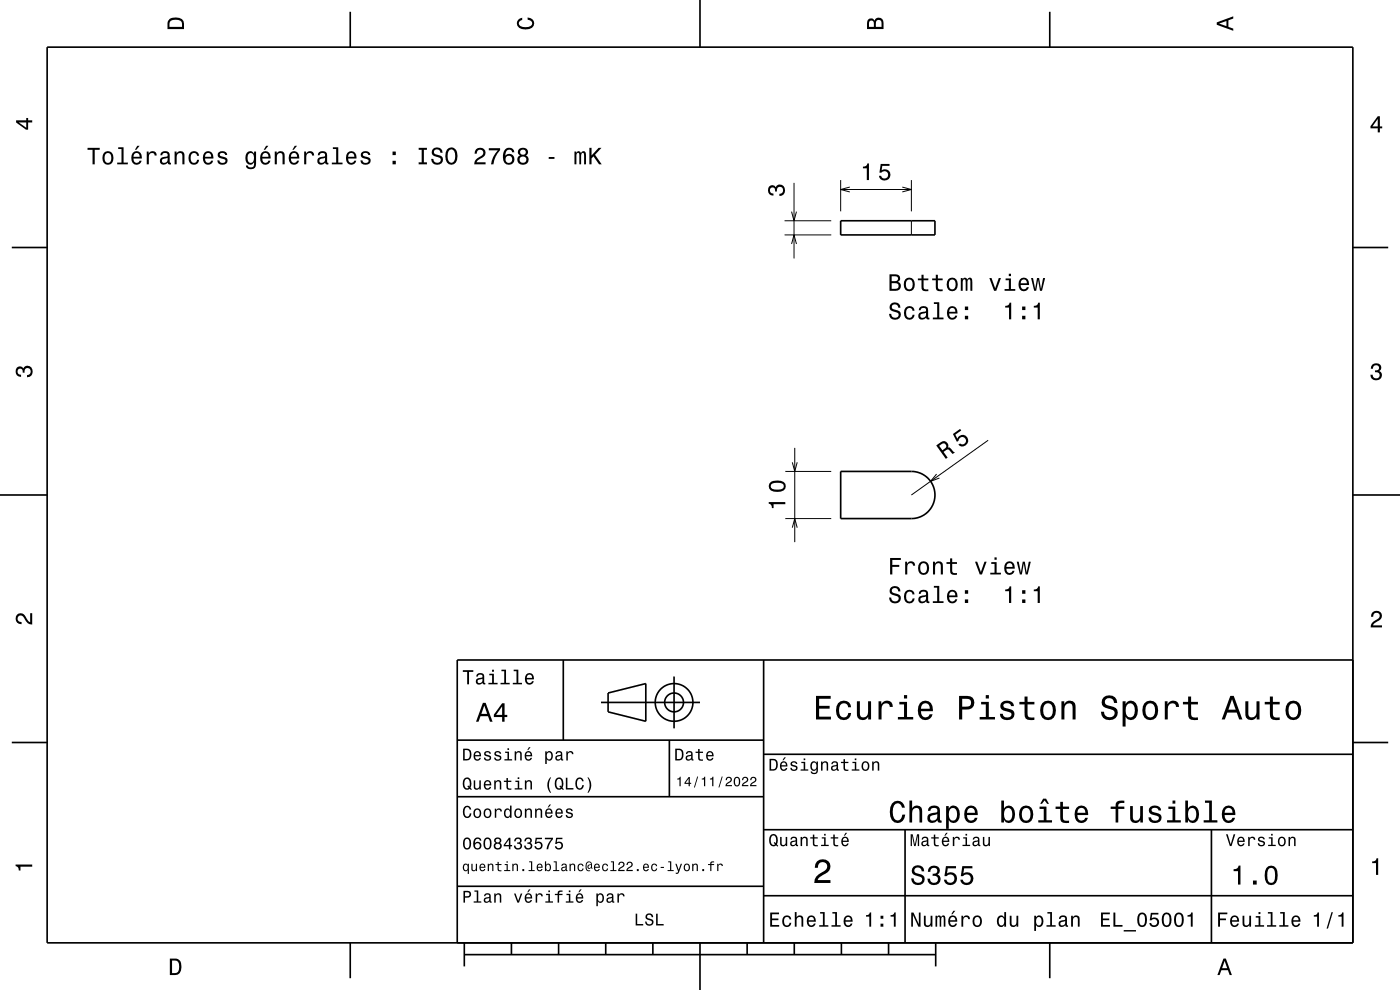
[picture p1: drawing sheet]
<svg xmlns="http://www.w3.org/2000/svg" width="297mm" height="210mm" viewBox="0 0 297 210" stroke-linecap="round" stroke-linejoin="round" font-family="sans-serif">
<g fill="none" stroke="#000" stroke-width=".21">
<path d="M168.4 38.8v16M178.3 38.2v6.6M180.3 39.7l-2 .5 2 .5M191.4 39.7l1.9 .5-1.9 .5M193.3 38.2v6.6M166.4 49.8h9.9M166.4 46.8h9.9M167.9 51.8l.5-2 .6 2M167.9 44.9l.5 1.9 .6-1.9M178.3 40.2h15M193.3 46.8v3M168.1 98.1l.5 1.9 .5-1.9"/>
<path d="M168.6 95v20M209.6 93.4l-16.3 11.6M166.6 110h9.7M166.6 100h9.7M168.1 111.9l.5-1.9 .5 1.9M198.7 100.6l-1.3 1.5 1.9-.7"/>
</g>
<g fill="none" stroke="#000" stroke-width=".35">
<path d="M10 10h277v190h-277zM74.3 2.5v7.5M148.5 0v10M222.7 2.5v7.5M2.5 52.5h7.5M178.3 46.8h20v3h-20zM287 52.5h7.5M0 105h10M178.3 100h15a5 5 0 0 1 5 5 5 5 0 0 1-5 5h-15zM287 105h10M119.5 140v17M162 140v60"/>
<path d="M287 140h-190v60M2.5 157.5h7.5M97 157h65M127.5 149h21M129 147l8-2v8l-8-2zM142 157v12M143 143.5v11M287 157.5h7.5M97 169h65M162 176h125M162 160h125M192 176v24"/>
<path d="M257 176v24M97 188h65M162 190h125M74.3 200v7.5M98.5 202.5h100M98.5 200v5M108.5 200v2.5M118.5 200v2.5M128.5 200v2.5M138.5 200v2.5M148.5 200v10M158.5 200v2.5"/>
<path d="M168.5 200v2.5M178.5 200v2.5M188.5 200v2.5M198.5 200v5M222.7 200v7.5"/>
<circle cx="143" cy="149" r="2"/>
<circle cx="143" cy="149" r="4"/>
</g>
<g fill="#000">
<path d="M36 4a2.18 2.18 0 0 0-.5 2.2h3.5v-1.2a1.43 1.43 0 0 0-1.7-1.3zM36.3 4.4a2.15 2.15 0 0 1 2.2 .3l.1 1h-2.6v-1z" fill-rule="evenodd"/>
<path d="M109.9 4.2l.9-.4v.4a.7 .7 0 0 0-.7 .5 .7 .7 0 0 0 .3 .8 1.7 1.7 0 0 0 2.5-.5 .9 .9 0 0 0-1-.8v-.5a1.24 1.24 0 0 1 1.4 1.1 1.24 1.24 0 0 1-1 1.4 2.22 2.22 0 0 1-2.5-.7l-.2-.5z" fill-rule="evenodd"/>
<path d="M184.2 4.2l-.3 .7v1.3h3.5v-1.3a.98 .98 0 0 0-.7-1.1 .98 .98 0 0 0-1.2 .6 .84 .84 0 0 0-1.3-.2zM184.5 4.5a.54 .54 0 0 1 .6-.1 .54 .54 0 0 1 .3 .6v.7h-1zM185.9 4.4a.62 .62 0 0 1 .8-.1 .62 .62 0 0 1 .3 .6v.8h-1.2z" fill-rule="evenodd"/>
<path d="M258.1 4.7v.6l3.5 1.2v-.4l-1-.4v-1.4l1-.4v-.4zM258.6 5l1.6-.5v1z" fill-rule="evenodd"/>
<path d="M3.4 25.5v.5l2.1 1.5h.5v-1.5h.8v-.5h-.8v-.5h-.4v.5zM4 26h1.6v1.1z" fill-rule="evenodd"/>
<path d="M18.6 31.4v.4h1v3.1h.5v-3.1h1.1v-.4zM22 32.4a1.53 1.53 0 0 0 .9 2.6 1.48 1.48 0 0 0 1.2-1.5 1.48 1.48 0 0 0-1.2-1.4l-.5 .1zM22.4 32.7a.67 .67 0 0 1 .7-.2 .67 .67 0 0 1 .5 .5 1.11 1.11 0 0 1-.7 1.6 1.17 1.17 0 0 1-.5-1.9zM25.1 31.2v.4h.7v2.9h-.9v.4h2.2v-.4h-.9v-3.3zM29.1 30.9l-.5 .9h.3l.7-.9zM28.2 32.4a1.54 1.54 0 0 0 .8 2.6 1.05 1.05 0 0 0 1-.9h-.4l-.2 .3-.4 .2a.75 .75 0 0 1-.7-1h1.8a1.16 1.16 0 0 0-.5-1.3 1.16 1.16 0 0 0-1.4 .1zM28.5 32.7a.66 .66 0 0 1 .8-.2 .66 .66 0 0 1 .3 .8h-1.3zM31.1 32.1v2.8h.5v-1.6a.66 .66 0 0 1 .3-.8 .66 .66 0 0 1 .9 .3v.2h.4a.89 .89 0 0 0-.6-.9 .89 .89 0 0 0-1.1 .5v-.5zM34.3 32.3l-.3 .6h.4a.55 .55 0 0 1 .7-.5 .55 .55 0 0 1 .4 .8h-.2a1 1 0 0 0-1.1 .2 1 1 0 0 0-.2 1.1 .94 .94 0 0 0 1.6 0l.1 .3 .6 .1v-.4h-.3v-1.6a1.02 1.02 0 0 0-1.7-.6zM34.5 33.8l1.1-.3a.77 .77 0 0 1-.2 .9 .77 .77 0 0 1-.9 0zM37 32.1v2.8h.5v-1.6a.63 .63 0 0 1 .4-.8 .63 .63 0 0 1 .8 .4v2h.4v-1.8a.89 .89 0 0 0-.6-1 .89 .89 0 0 0-1 .5v-.5zM40.3 32.4a1.53 1.53 0 0 0 .8 2.6 1.05 1.05 0 0 0 1.1-1.1h-.4a.67 .67 0 0 1-.6 .7 .67 .67 0 0 1-.7-.6 1.12 1.12 0 0 1 .6-1.6 .6 .6 0 0 1 .7 .6h.4a1.09 1.09 0 0 0-.7-.9 1.09 1.09 0 0 0-1.2 .3zM43.3 32.4a1.54 1.54 0 0 0 .8 2.6 1.05 1.05 0 0 0 1.1-.9h-.4l-.2 .3-.4 .2a.75 .75 0 0 1-.7-1h1.8a1.16 1.16 0 0 0-.5-1.3 1.16 1.16 0 0 0-1.5 .1zM43.7 32.7a.66 .66 0 0 1 .8-.2 .66 .66 0 0 1 .3 .8h-1.3zM46.4 32.3a.75 .75 0 0 0-.2 .8 .75 .75 0 0 0 .7 .5l.9 .4a.63 .63 0 0 1-.6 .6 .63 .63 0 0 1-.7-.6h-.4a1.07 1.07 0 0 0 1.2 .9 1.07 1.07 0 0 0 .9-1.2l-.4-.3-1.1-.3a.54 .54 0 0 1 .4-.7 .54 .54 0 0 1 .7 .5h.4a1.03 1.03 0 0 0-.7-.9 1.03 1.03 0 0 0-1.1 .3zM52.3 32.4a1.57 1.57 0 0 0 .8 2.6l.4-.2 .4-.4a.73 .73 0 0 1-.3 1 .73 .73 0 0 1-1-.3h-.4a1.09 1.09 0 0 0 1.2 .8 1.09 1.09 0 0 0 .9-1.2v-2.6h-.4v.5l-.3-.4a.89 .89 0 0 0-1.3 .2zM52.7 32.7a.63 .63 0 0 1 .7-.2 .63 .63 0 0 1 .4 .6 1.1 1.1 0 0 1-.6 1.5 1.2 1.2 0 0 1-.5-1.9zM56.5 30.9l-.6 .9h.3l.7-.9zM55.5 32.4a1.54 1.54 0 0 0 .8 2.6 1.06 1.06 0 0 0 1.1-.9h-.5l-.2 .3-.4 .2a.75 .75 0 0 1-.7-1h1.8a1.17 1.17 0 0 0-.5-1.3 1.17 1.17 0 0 0-1.4 .1zM55.8 32.7a.66 .66 0 0 1 .8-.2 .66 .66 0 0 1 .4 .8h-1.4zM58.3 32.1v2.8h.4v-1.6a.63 .63 0 0 1 .4-.8 .63 .63 0 0 1 .8 .4v2h.5v-1.8a.89 .89 0 0 0-.6-1 .89 .89 0 0 0-1.1 .5v-.5zM62.5 30.9l-.5 .9h.3l.7-.9zM61.6 32.4a1.54 1.54 0 0 0 .7 2.6 1.06 1.06 0 0 0 1.1-.9h-.4l-.2 .3-.4 .2a.75 .75 0 0 1-.7-1h1.8a1.17 1.17 0 0 0-.5-1.3 1.17 1.17 0 0 0-1.4 .1zM61.9 32.7a.66 .66 0 0 1 .8-.2 .66 .66 0 0 1 .3 .8h-1.3zM64.5 32.1v2.8h.5v-1.6a.67 .67 0 0 1 .3-.8 .67 .67 0 0 1 .9 .3v.2h.4a.89 .89 0 0 0-.6-.9 .89 .89 0 0 0-1.1 .5v-.5zM67.7 32.3l-.3 .6h.4a.55 .55 0 0 1 .7-.5 .55 .55 0 0 1 .4 .8h-.2a1 1 0 0 0-1.1 .2 1 1 0 0 0-.2 1.1 .94 .94 0 0 0 1.6 0l.1 .3 .6 .1v-.4h-.3v-.2v-1.4a1.02 1.02 0 0 0-.7-.8 1.02 1.02 0 0 0-1 .2zM67.9 33.8l1.1-.3a.77 .77 0 0 1-.2 .9 .77 .77 0 0 1-.9 0l-.1-.3zM70.6 31.2v.4h.7v2.9h-.9v.4h2.3v-.4h-.9v-3.3zM73.7 32.4a1.54 1.54 0 0 0 .8 2.6 1.06 1.06 0 0 0 1.1-.9h-.5l-.2 .3-.4 .2a.75 .75 0 0 1-.6-1h1.7a1.16 1.16 0 0 0-.5-1.3 1.16 1.16 0 0 0-1.4 .1zM74 32.7a.66 .66 0 0 1 .8-.2 .66 .66 0 0 1 .4 .8h-1.3zM76.8 32.3a.75 .75 0 0 0-.2 .8 .75 .75 0 0 0 .7 .5l.9 .4a.63 .63 0 0 1-.6 .6 .63 .63 0 0 1-.7-.6h-.4a1.07 1.07 0 0 0 1.2 .9 1.07 1.07 0 0 0 .9-1.2l-.4-.3-1.1-.3a.54 .54 0 0 1 .4-.7 .54 .54 0 0 1 .6 .5h.5a1.03 1.03 0 0 0-.7-.9 1.03 1.03 0 0 0-1.1 .3zM83.3 34.1v.8h.7v-.8zM83.3 32.1v.8h.7v-.8zM88.8 31.4v.4h.7v2.6h-.7v.5h1.8v-.5h-.7v-2.6h.7v-.4zM91.9 31.6a.96 .96 0 0 0-.3 1 .96 .96 0 0 0 1 .6 .77 .77 0 0 1 .9 1 .84 .84 0 0 1-1 .3 .84 .84 0 0 1-.6-.8h-.4a1.21 1.21 0 0 0 1.5 1.3 1.21 1.21 0 0 0 .7-1.8l-1.2-.4a.58 .58 0 0 1-.4-.9 .58 .58 0 0 1 .9-.2l.2 .2 .2 .5h.5a1.16 1.16 0 0 0-.7-1.1 1.16 1.16 0 0 0-1.3 .3zM94.8 31.7a2.52 2.52 0 0 0 .4 3.1 1.21 1.21 0 0 0 1.8-.9 1.93 1.93 0 0 0-1-2.6l-.8 .1zM95.4 31.8l.4-.1a1.7 1.7 0 0 1 .3 2.7l-.3 .1a1.68 1.68 0 0 1-.4-2.7zM101 31.7l-.2 .3-.1 .6h.4a.7 .7 0 0 1 .6-.8 .7 .7 0 0 1 .8 .5 .7 .7 0 0 1-.5 .8 1.8 1.8 0 0 0-1.4 1.8h2.4v-.5h-1.9a2.2 2.2 0 0 1 1.5-1.1 1.13 1.13 0 0 0 .1-1.7 1.13 1.13 0 0 0-1.7 .1zM103.7 31.4v.5h1.9a5.2 5.2 0 0 0-1.4 3h.5a5.3 5.3 0 0 1 1.4-3v-.5zM107.2 31.6a2.4 2.4 0 0 0 .2 3.3 1.16 1.16 0 0 0 1.5-.4 1.16 1.16 0 0 0-.2-1.5 1.16 1.16 0 0 0-1.5 0 1.02 1.02 0 0 1 .8-1.3 .58 .58 0 0 1 .7 .6h.4a1.12 1.12 0 0 0-.7-.9 1.12 1.12 0 0 0-1.2 .2zM107.2 33.8a.75 .75 0 0 1 1.5 0 .75 .75 0 0 1-1.5 0zM110.1 31.6a.84 .84 0 0 0 .2 1.4 1.11 1.11 0 0 0-.4 1.5 1.11 1.11 0 0 0 1.6 .4 1.03 1.03 0 0 0 .6-.9 1.03 1.03 0 0 0-.5-1 .88 .88 0 0 0 .4-1.1 .88 .88 0 0 0-1.1-.6zM110.2 33.9a.71 .71 0 0 1 1.4 0 .71 .71 0 0 1-1.4 0zM110.3 32.3a.6 .6 0 0 1 1.2 0 .6 .6 0 0 1-1.2 0zM116.4 33.3v.4h1.2v-.4zM121.9 32.1v2.8h.4v-1.9l.2-.5h.3l.1 .2v2.2h.4v-2.1l.4-.4 .2 .2v.4v1.9h.4v-1.9a.69 .69 0 0 0-.5-.9l-.6 .3-.1-.2-.4-.1-.4 .3v-.3zM125 31.4v3.5h.5v-1.3l.4-.4 1.2 1.7h.5l-1.4-2.1 1.4-1.4h-.6l-1.5 1.6v-1.6z" fill-rule="evenodd"/>
<path d="M183.1 35.3v.4h.8v2.5h.4v-3.5h-.3a.77 .77 0 0 1-.9 .6zM186.8 34.8l-.2 1.8h.4a.79 .79 0 0 1 1.1-.2 .79 .79 0 0 1 .1 1.2 .79 .79 0 0 1-1.2-.1l-.1-.2h-.4a1.21 1.21 0 0 0 1.5 1 1.21 1.21 0 0 0 .8-1.6 1.21 1.21 0 0 0-1.8-.6l.2-.9h1.5v-.4z" fill-rule="evenodd"/>
<path d="M292.3 24.7l-1.6 2.1v.4h1.6v.9h.4v-.9h.5v-.4h-.5v-2.1zM292.3 25.2v1.6h-1.1z" fill-rule="evenodd"/>
<path d="M163.2 39.6a.86 .86 0 0 1 1.4 .1 1.06 1.06 0 0 1 1.3-.5 1.06 1.06 0 0 1 .6 1.2 1.1 1.1 0 0 1-1.2 1.2v-.5a.71 .71 0 0 0 .8-1 .71 .71 0 0 0-1.2 0l-.1 .5h-.4a.61 .61 0 0 0-.3-.8 .61 .61 0 0 0-.8 .3 .61 .61 0 0 0 .2 .8l.6 .2v.4a1.15 1.15 0 0 1-1.1-.7 1.15 1.15 0 0 1 .2-1.2z" fill-rule="evenodd"/>
<path d="M188.7 58.2v3.5h1.3a.98 .98 0 0 0 1.1-.7 .98 .98 0 0 0-.6-1.2 .86 .86 0 0 0 .4-1 .86 .86 0 0 0-1-.6zM189.2 58.6h.7a.53 .53 0 0 1 .6 .5 .53 .53 0 0 1-.7 .5h-.6zM189.2 60.1h.7a.61 .61 0 0 1 .7 .5 .61 .61 0 0 1-.6 .7h-.8zM192 59.3a1.53 1.53 0 0 0 .9 2.5 1.48 1.48 0 0 0 1.2-1.5 1.48 1.48 0 0 0-1.2-1.4l-.5 .1zM192.4 59.5a.67 .67 0 0 1 .7-.2 .67 .67 0 0 1 .5 .6 1.11 1.11 0 0 1-.7 1.5 1.17 1.17 0 0 1-.5-1.9zM195.5 58.3v.8h-.8v.3h.8v1.8a1.04 1.04 0 0 0 1.4 .6v-.4a.68 .68 0 0 1-1-.4v-1.6h1v-.3h-1v-.8zM198.5 58.3v.8h-.7v.3h.7l.1 1.8a1.05 1.05 0 0 0 1.4 .6v-.4a.68 .68 0 0 1-1-.4v-1.6h1v-.3h-1v-.8zM201.1 59.3a1.53 1.53 0 0 0 .9 2.5 1.48 1.48 0 0 0 1.2-1.5 1.48 1.48 0 0 0-1.2-1.4l-.5 .1zM201.5 59.5a.67 .67 0 0 1 .7-.2 .67 .67 0 0 1 .5 .6 1.11 1.11 0 0 1-.7 1.5 1.17 1.17 0 0 1-.5-1.9zM203.8 59v2.7h.4l.1-2.1 .3-.4 .2 .4 .1 2.1h.3v-1.8a.5 .5 0 0 1 .4-.7l.2 .2 .1 .4v1.9h.4v-1.9a.69 .69 0 0 0-.6-.9l-.5 .4-.2-.3-.3-.1-.5 .4v-.3zM209.9 59l1 2.7h.5l.9-2.7h-.4l-.8 2.2-.8-2.2zM213.3 59.1v.3h.7v1.9h-.9v.4h2.3v-.4h-.9v-2.2zM214 58.1v.5h.5v-.5zM216.4 59.3a1.54 1.54 0 0 0 .8 2.5 1.06 1.06 0 0 0 1.1-.9h-.5l-.2 .4-.4 .1a.76 .76 0 0 1-.7-.9h1.8a1.17 1.17 0 0 0-.5-1.4 1.17 1.17 0 0 0-1.4 .2zM216.7 59.5a.66 .66 0 0 1 .8-.1 .66 .66 0 0 1 .3 .7h-1.3zM218.7 59l.7 2.7h.4l.4-2.3 .4 2.3h.5l.6-2.7h-.4l-.5 2.3-.4-2.3h-.4l-.4 2.3-.4-2.3z" fill-rule="evenodd"/>
<path d="M189 64.4a.97 .97 0 0 0-.2 1.1 .97 .97 0 0 0 .9 .6 .77 .77 0 0 1 .9 .9 .84 .84 0 0 1-.9 .4 .84 .84 0 0 1-.6-.8h-.5a1.21 1.21 0 0 0 1.5 1.3 1.21 1.21 0 0 0 .7-1.9l-1.2-.4a.58 .58 0 0 1-.3-.8 .58 .58 0 0 1 .8-.2l.2 .1 .3 .6h.4a1.17 1.17 0 0 0-.7-1.1 1.17 1.17 0 0 0-1.3 .2zM192.1 65.3a1.53 1.53 0 0 0 .8 2.5 1.06 1.06 0 0 0 1.1-1h-.4a.67 .67 0 0 1-.6 .6 .67 .67 0 0 1-.7-.6 1.12 1.12 0 0 1 .6-1.5 .6 .6 0 0 1 .7 .6h.4a1.09 1.09 0 0 0-.7-.9 1.09 1.09 0 0 0-1.2 .3zM195.2 65.2l-.3 .6h.4a.55 .55 0 0 1 .7-.5 .55 .55 0 0 1 .4 .8h-.2a1.13 1.13 0 0 0-1.4 .9 .73 .73 0 0 0 .8 .8l.5-.1 .4-.3 .1 .3h.6v-.3l-.3-.1v-1.6a1.02 1.02 0 0 0-.7-.8 1.02 1.02 0 0 0-1 .3zM195.3 66.7l1.1-.3a.77 .77 0 0 1-.2 .8 .77 .77 0 0 1-.8 .1zM198.1 64.1v.4h.7v2.9h-.9v.3h2.3v-.3h-.9v-3.3zM201.2 65.3a1.54 1.54 0 0 0 .8 2.5 1.06 1.06 0 0 0 1.1-.8h-.5l-.2 .3-.4 .1a.75 .75 0 0 1-.6-.9h1.7a1.17 1.17 0 0 0-.5-1.4 1.17 1.17 0 0 0-1.4 .2zM201.5 65.5a.66 .66 0 0 1 .8-.1 .66 .66 0 0 1 .4 .7h-1.3zM204.7 67v.7h.7v-.7zM204.7 65v.8h.7v-.8z" fill-rule="evenodd"/>
<path d="M213.2 64.9v.3h.9v2.5h.4v-3.5h-.3a.77 .77 0 0 1-1 .7zM216.8 67v.7h.7v-.7zM216.8 65v.8h.7v-.8zM219.3 64.9v.3h.8v2.5h.5v-3.5h-.4a.77 .77 0 0 1-.9 .7z" fill-rule="evenodd"/>
<path d="M291.1 77.4a1.08 1.08 0 0 1 1.4-.2 1.08 1.08 0 0 1 .4 1.2l-.3 .3a1.06 1.06 0 0 1 .5 1.3 1.06 1.06 0 0 1-1.2 .7 1.1 1.1 0 0 1-1.2-1.2h.5a.71 .71 0 0 0 1 .8 .71 .71 0 0 0 .1-1.3h-.6v-.4a.61 .61 0 0 0 .8-.3 .61 .61 0 0 0-.2-.8 .61 .61 0 0 0-.9 .2l-.1 .5h-.5z" fill-rule="evenodd"/>
<path d="M3.6 78a.86 .86 0 0 1 1.4 .2 1.06 1.06 0 0 1 1.2-.6 1.06 1.06 0 0 1 .7 1.2 1.1 1.1 0 0 1-1.2 1.2v-.4a.71 .71 0 0 0 .8-1 .71 .71 0 0 0-1.3-.1v.6h-.4a.61 .61 0 0 0-.3-.8 .61 .61 0 0 0-.8 .2 .61 .61 0 0 0 .2 .8l.6 .2v.4a1.15 1.15 0 0 1-1.2-.6 1.15 1.15 0 0 1 .3-1.3z" fill-rule="evenodd"/>
<path d="M198.6 94.5l2 2.8 .4-.2-.8-1.2a1.07 1.07 0 0 1 1.1-.5l.8 .9 .5-.3-1.1-1.1h-.4a.97 .97 0 0 0-.3-1.1 .97 .97 0 0 0-1.2 0zM199.2 94.6a1.08 1.08 0 0 1 1.2-.5 .6 .6 0 0 1 .4 .6 .6 .6 0 0 1-.4 .5l-.5 .3z" fill-rule="evenodd"/>
<path d="M202.2 92.1l1.5-1.1 .2 .3-1.2 .9 .4 .9a1.21 1.21 0 0 1 1.8-.6 1.21 1.21 0 0 1 .2 1.8 1.21 1.21 0 0 1-1.8 0l.4-.2a.8 .8 0 0 0 1.2-.4 .8 .8 0 0 0-.7-1.1 .8 .8 0 0 0-.9 .9l-.3 .2z" fill-rule="evenodd"/>
<path d="M163.1 106.5v.3a.77 .77 0 0 1 .7 1h.3v-.8h2.5v-.5zM163.5 102.2a1.13 1.13 0 0 0-.4 1.3 1.13 1.13 0 0 0 1 .8 2.28 2.28 0 0 0 2.5-.6 1.14 1.14 0 0 0-.9-1.7 2.86 2.86 0 0 0-2.2 .2zM163.6 102.8a2.38 2.38 0 0 1 2.6 0v.7a2.37 2.37 0 0 1-2.6 0z" fill-rule="evenodd"/>
<path d="M3.6 130.4a1.22 1.22 0 0 1 2 .7l.4 .6 .4 .3v-1.9h.4v2.4a1.8 1.8 0 0 1-1.7-1.4 .71 .71 0 0 0-.9-.5 .71 .71 0 0 0-.5 .8 .71 .71 0 0 0 .9 .5v.5a1.18 1.18 0 0 1-1.2-.7 1.18 1.18 0 0 1 .2-1.3z" fill-rule="evenodd"/>
<path d="M188.8 118.4v3.5h.5v-1.7h1.5v-.4h-1.5v-1h1.8v-.4zM192 119.2v2.7h.5v-1.6a.66 .66 0 0 1 .3-.8 .66 .66 0 0 1 .9 .3v.2h.4a.89 .89 0 0 0-.7-.9 .89 .89 0 0 0-1 .5v-.4zM195.1 119.4a1.53 1.53 0 0 0 .8 2.6 1.48 1.48 0 0 0 1.2-1.5 1.48 1.48 0 0 0-1.2-1.4l-.5 .1zM195.4 119.7a.67 .67 0 0 1 .7-.2 .67 .67 0 0 1 .5 .5 1.11 1.11 0 0 1-.7 1.6 1.17 1.17 0 0 1-.5-1.9zM197.9 119.2v2.7h.5v-1.6a.63 .63 0 0 1 .4-.8 .63 .63 0 0 1 .8 .4v2h.4v-1.8a.89 .89 0 0 0-.6-1 .89 .89 0 0 0-1.1 .5v-.4zM201.6 118.4v.8h-.8v.4h.8v1.8a1.05 1.05 0 0 0 1.4 .5v-.4a.68 .68 0 0 1-1-.3v-1.6h1v-.4h-1v-.8zM206.8 119.2l1 2.7h.5l1-2.7h-.5l-.7 2.1-.8-2.1zM210.3 119.2v.4h.7v1.9h-.9v.4h2.2v-.4h-.9v-2.3zM211 118.2v.5h.4v-.5zM213.3 119.4a1.54 1.54 0 0 0 .8 2.6 1.06 1.06 0 0 0 1.1-.9h-.4l-.2 .3-.4 .2a.76 .76 0 0 1-.7-1h1.8a1.16 1.16 0 0 0-.5-1.3 1.16 1.16 0 0 0-1.5 .1zM213.7 119.7a.66 .66 0 0 1 .8-.2 .66 .66 0 0 1 .3 .8h-1.3zM215.7 119.2l.7 2.7h.4l.4-2.3 .4 2.3h.4l.7-2.7h-.5l-.4 2.3-.4-2.3h-.4l-.4 2.3-.5-2.3z" fill-rule="evenodd"/>
<path d="M189 124.6a.97 .97 0 0 0-.2 1.1 .97 .97 0 0 0 .9 .6 .77 .77 0 0 1 .9 .9 .83 .83 0 0 1-.9 .3 .83 .83 0 0 1-.6-.8h-.5a1.21 1.21 0 0 0 1.5 1.3 1.21 1.21 0 0 0 .7-1.8l-.8-.3a.71 .71 0 0 1-.8-.6 .7 .7 0 0 1 .8-.6 .7 .7 0 0 1 .6 .7h.4a1.17 1.17 0 0 0-.7-1.1 1.17 1.17 0 0 0-1.3 .3zM192.1 125.5a1.53 1.53 0 0 0 .8 2.5 1.07 1.07 0 0 0 1.1-1.1h-.4a.67 .67 0 0 1-.6 .7 .67 .67 0 0 1-.7-.6 1.11 1.11 0 0 1 .6-1.5 .6 .6 0 0 1 .7 .6h.4a1.09 1.09 0 0 0-.7-1 1.09 1.09 0 0 0-1.2 .4zM195.2 125.3l-.3 .7h.4a.55 .55 0 0 1 .7-.5 .55 .55 0 0 1 .4 .7l-.2 .1a1 1 0 0 0-1.1 .2 1 1 0 0 0-.2 1 .93 .93 0 0 0 1.6 .1l.1 .3h.6v-.3l-.3-.1v-1.6a1.02 1.02 0 0 0-.7-.8 1.02 1.02 0 0 0-1 .2zM195.3 126.9l1.1-.4a.77 .77 0 0 1-.2 .9 .77 .77 0 0 1-.8 .1zM198.1 124.3v.4h.7v2.8h-.9v.4h2.3v-.4h-.9v-3.2zM201.2 125.5a1.55 1.55 0 0 0 .8 2.5 1.06 1.06 0 0 0 1.1-.9h-.5l-.2 .4-.4 .1a.76 .76 0 0 1-.6-.9h1.7a1.17 1.17 0 0 0-.5-1.4 1.17 1.17 0 0 0-1.4 .2zM201.5 125.7a.66 .66 0 0 1 .8-.1 .66 .66 0 0 1 .4 .7h-1.3zM204.7 127.2v.7h.7v-.7zM204.7 125.2v.7h.7v-.7z" fill-rule="evenodd"/>
<path d="M213.2 125.1v.3h.9v2.5h.4v-3.5h-.3a.77 .77 0 0 1-1 .7zM216.8 127.2v.7h.7v-.7zM216.8 125.2v.7h.7v-.7zM219.3 125.1v.3h.8v2.5h.5v-3.5h-.4a.77 .77 0 0 1-.9 .7z" fill-rule="evenodd"/>
<path d="M291.2 129.9a1.18 1.18 0 0 1 1.9 .3 1.18 1.18 0 0 1-1 1.7l-.5 .3-.3 .5h1.9v.4h-2.4a1.8 1.8 0 0 1 1.4-1.8 .71 .71 0 0 0 .5-.8 .71 .71 0 0 0-.9-.5 .71 .71 0 0 0-.5 .8h-.4z" fill-rule="evenodd"/>
<path d="M98.2 158.8v2.5h.9a1.37 1.37 0 0 0 .7-2.2 1.56 1.56 0 0 0-1.6-.3zM98.6 159.1a.98 .98 0 0 1 1.1 .7 .98 .98 0 0 1-.6 1.2h-.5zM100.7 159.6a1.04 1.04 0 0 0-.2 1.2 1.04 1.04 0 0 0 1 .5l.5-.5h-.3l-.4 .3a.54 .54 0 0 1-.5-.7h1.3a.83 .83 0 0 0-.4-.9 .83 .83 0 0 0-1 .1zM100.9 159.7l.2-.1a.47 .47 0 0 1 .5 .1 .47 .47 0 0 1 .1 .5h-.9zM102.9 159.5l-.2 .1a.69 .69 0 0 0 .9 .9l.2 .1a.43 .43 0 0 1-.4 .5 .43 .43 0 0 1-.4-.4h-.3a.74 .74 0 0 0 .9 .7 .74 .74 0 0 0 .5-1l-1-.4a.38 .38 0 0 1 .3-.5 .38 .38 0 0 1 .4 .4h.3a.78 .78 0 0 0-1.2-.4zM105.1 159.5l-.2 .1a.69 .69 0 0 0 .9 .9l.2 .1a.43 .43 0 0 1-.4 .5 .43 .43 0 0 1-.5-.4h-.3a.74 .74 0 0 0 .9 .7 .74 .74 0 0 0 .5-1l-.9-.4a.38 .38 0 0 1 .3-.5 .38 .38 0 0 1 .4 .4h.3a.77 .77 0 0 0-1.2-.4zM107.2 159.4v.3h.5v1.3h-.7v.3h1.6v-.3h-.6v-1.6zM107.7 158.7v.4h.3v-.4zM109.2 159.4v1.9h.3v-1.1a.45 .45 0 0 1 .4-.6 .45 .45 0 0 1 .5 .5v1.2h.3v-1.3a.63 .63 0 0 0-.5-.7 .63 .63 0 0 0-.7 .4v-.3zM112.2 158.5l-.4 .6h.3l.5-.6zM111.5 159.6a1.04 1.04 0 0 0-.2 1.2 1.04 1.04 0 0 0 1.1 .5l.5-.5h-.3l-.5 .3a.54 .54 0 0 1-.5-.7h1.3a.83 .83 0 0 0-.4-.9 .83 .83 0 0 0-1 .1zM111.8 159.7l.1-.1a.48 .48 0 0 1 .5 .1 .48 .48 0 0 1 .2 .5h-1zM115.7 159.4v2.7h.3v-1.1a.66 .66 0 0 0 .7 .4 .66 .66 0 0 0 .5-.6 .91 .91 0 0 0 0-1.1 .91 .91 0 0 0-1-.3l-.2 .3v-.3zM116.1 159.8a.45 .45 0 0 1 .5-.2 .45 .45 0 0 1 .3 .4 .65 .65 0 0 1 .1 .8 .65 .65 0 0 1-.7 .2 .98 .98 0 0 1-.2-1.2zM118.1 159.5l-.2 .4h.3a.39 .39 0 0 1 .4-.3 .39 .39 0 0 1 .3 .5h-.1a.65 .65 0 0 0-1 .4 .65 .65 0 0 0 .6 .9l.6-.3 .1 .2h.4v-.2l-.2-.1v-1.1a.72 .72 0 0 0-.5-.6 .72 .72 0 0 0-.7 .2zM118.2 160.6l.8-.3a.55 .55 0 0 1-.2 .7 .55 .55 0 0 1-.6 0zM120.1 159.4v1.9h.4v-1.1a.47 .47 0 0 1 .2-.6 .47 .47 0 0 1 .6 .2v.2h.4a.64 .64 0 0 0-.5-.7 .64 .64 0 0 0-.8 .4v-.3z" fill-rule="evenodd"/>
<path d="M98.2 142.2v.3h.9v2.7h.4v-2.7h.9v-.3zM101.3 143l-.3 .5h.4a.47 .47 0 0 1 .5-.4 .47 .47 0 0 1 .4 .6l-.2 .1a.84 .84 0 0 0-1 .2 .84 .84 0 0 0 0 1.1 .9 .9 0 0 0 1.3-.2l.1 .2 .5 .1v-.3l-.3-.1v-1.3a.87 .87 0 0 0-1.4-.5zM101.4 144.3l.9-.3a.66 .66 0 0 1-.1 .7 .66 .66 0 0 1-.8 .1zM103.8 142.9v.3h.6v1.6h-.8v.4h2v-.4h-.8v-1.9zM104.4 142.1v.4h.4v-.4zM106.4 142.1v.3h.6v2.4h-.8v.4h1.9v-.4h-.7v-2.7zM109 142.1v.3h.6v2.4h-.8v.4h1.9v-.4h-.7v-2.7zM111.6 143.1a1.32 1.32 0 0 0 .7 2.1 .9 .9 0 0 0 .9-.7h-.3l-.2 .3-.4 .1a.65 .65 0 0 1-.6-.8h1.6a1 1 0 0 0-.4-1.2 1 1 0 0 0-1.3 .2zM111.9 143.3a.57 .57 0 0 1 .7-.1 .57 .57 0 0 1 .3 .6h-1.2z" fill-rule="evenodd"/>
<path d="M102.4 149.1l-1.4 4h.5l.4-1.2h1.6l.4 1.2h.6l-1.5-4zM102.7 149.7l.7 1.7h-1.3zM106.5 149.2l-1.7 2.4v.5h1.7v1h.5v-1h.6v-.5h-.6v-2.4zM106.5 149.9v1.7h-1.3z" fill-rule="evenodd"/>
<path d="M143.2 158.8v2.5h.9a1.37 1.37 0 0 0 .7-2.2 1.56 1.56 0 0 0-1.6-.3zM143.6 159.1a.98 .98 0 0 1 1.1 .7 .98 .98 0 0 1-.6 1.2h-.5zM145.7 159.5l-.2 .4h.3a.39 .39 0 0 1 .5-.3 .39 .39 0 0 1 .3 .5h-.2a.65 .65 0 0 0-.9 .4 .65 .65 0 0 0 .5 .9l.7-.3v.2h.4v-.2l-.1-.1-.1-1.1a.73 .73 0 0 0-.4-.6 .73 .73 0 0 0-.8 .2zM145.8 160.6l.8-.3a.55 .55 0 0 1-.1 .7 .55 .55 0 0 1-.7 0zM148.1 158.9v.5h-.5v.3h.5v1.3a.75 .75 0 0 0 1 .4v-.3a.48 .48 0 0 1-.7-.3v-1.1h.7v-.3h-.7v-.5zM150 159.6a1.04 1.04 0 0 0-.2 1.2 1.04 1.04 0 0 0 1.1 .5l.5-.5h-.4l-.4 .3a.54 .54 0 0 1-.5-.7h1.3a.83 .83 0 0 0-.4-.9 .83 .83 0 0 0-1 .1zM150.3 159.7l.1-.1a.48 .48 0 0 1 .5 .1 .48 .48 0 0 1 .2 .5h-1z" fill-rule="evenodd"/>
<path d="M173.1 147.6v5h3.2v-.6h-2.5v-1.7h2.2v-.6h-2.2v-1.5h2.4v-.6zM177.8 149.2a2.59 2.59 0 0 0 .5 3.4 1.58 1.58 0 0 0 2.3-1.4h-.6a.95 .95 0 0 1-.9 1 .95 .95 0 0 1-1-.9 1.59 1.59 0 0 1 .9-2.1 .85 .85 0 0 1 .9 .8h.7a1.56 1.56 0 0 0-1.1-1.3 1.56 1.56 0 0 0-1.7 .5zM181.8 148.8v2.5a1.27 1.27 0 0 0 .9 1.4 1.27 1.27 0 0 0 1.5-.7v.6h.6v-3.8h-.6v2.2a.92 .92 0 0 1-.6 1.1 .92 .92 0 0 1-1.2-.4v-2.9zM186.4 148.8v3.8h.6v-2.2a.95 .95 0 0 1 .5-1.1 .95 .95 0 0 1 1.2 .3l.1 .4h.6a1.28 1.28 0 0 0-1-1.4 1.28 1.28 0 0 0-1.4 .8v-.6zM190.8 148.9v.5h1v2.7h-1.3v.5h3.2v-.5h-1.3v-3.2zM191.8 147.4v.8h.6v-.8zM195.1 149.2a2.62 2.62 0 0 0 .5 3.4 1.57 1.57 0 0 0 2.2-1.1h-.6l-.3 .5-.5 .2a1.08 1.08 0 0 1-1-1.3h2.5a1.66 1.66 0 0 0-.7-2 1.66 1.66 0 0 0-2.1 .3zM195.6 149.5a.94 .94 0 0 1 1.2-.2 .94 .94 0 0 1 .5 1h-1.9zM203.5 147.6v5h.6v-2.1h.8a1.47 1.47 0 0 0 1.8-1.2 1.47 1.47 0 0 0-1.5-1.7zM204.1 148.2a1.6 1.6 0 0 1 1.8 .5 .86 .86 0 0 1 0 .9 .86 .86 0 0 1-.9 .3h-.9zM208.1 148.9v.5h1v2.7h-1.3v.5h3.3v-.5h-1.3v-3.2zM209.1 147.4v.8h.7v-.8zM212.6 148.9a1.08 1.08 0 0 0-.3 1.2 1.08 1.08 0 0 0 1 .7l1.1 .4a.57 .57 0 0 1 .2 .6 .57 .57 0 0 1-.5 .4 .96 .96 0 0 1-1.4-.8h-.6a1.6 1.6 0 0 0 1.3 1.4 1.6 1.6 0 0 0 1.7-.8 1.13 1.13 0 0 0-1-1.6l-1.1-.3-.2-.4a.87 .87 0 0 1 .9-.5 .87 .87 0 0 1 .8 .6h.6a1.41 1.41 0 0 0-2.1-1.1zM217.4 147.8v1.1h-1.1v.5h1.1v2.6l.2 .4 .4 .3h1.4v-.5a.97 .97 0 0 1-1.4-.5v-2.3h1.4v-.5h-1.4v-1.1zM221.1 149.2a2.56 2.56 0 0 0 .5 3.4 1.72 1.72 0 0 0 1.8-.2 1.72 1.72 0 0 0 .6-1.7 1.7 1.7 0 0 0-.9-1.9 1.7 1.7 0 0 0-2 .4zM221.6 149.6a.96 .96 0 0 1 1-.4 .96 .96 0 0 1 .7 .8 1.59 1.59 0 0 1-1 2.2 1.19 1.19 0 0 1-1-1.5zM225.2 148.8v3.8h.6v-2.2a.97 .97 0 0 1 .5-1.1 .97 .97 0 0 1 1.1 .2l.1 .7v2.4h.7v-2.5a1.27 1.27 0 0 0-.9-1.4 1.27 1.27 0 0 0-1.5 .6v-.5zM234.1 147.9a1.38 1.38 0 0 0-.3 1.5 1.38 1.38 0 0 0 1.3 .9 1.25 1.25 0 0 1 1.4 .9 1.15 1.15 0 0 1-1.3 .9 1.15 1.15 0 0 1-1-1.1h-.7a1.8 1.8 0 0 0 1.7 1.8 1.8 1.8 0 0 0 1.9-1.6 1.46 1.46 0 0 0-1.5-1.4l-.6-.2a.83 .83 0 0 1-.5-1.1 .83 .83 0 0 1 1.2-.3l.5 .5 .1 .4h.7a1.67 1.67 0 0 0-1-1.6 1.67 1.67 0 0 0-1.9 .4zM238.2 148.8v5.3h.6v-2.1a1.32 1.32 0 0 0 1.4 .7 1.32 1.32 0 0 0 1.1-1.1 2.43 2.43 0 0 0-.8-2.8 1.21 1.21 0 0 0-1.7 .5v-.5zM239.1 149.6a.9 .9 0 0 1 .9-.4 .9 .9 0 0 1 .7 .8 1.61 1.61 0 0 1-.9 2.2 1.18 1.18 0 0 1-1-1.5zM242.8 149.2a2.56 2.56 0 0 0 .5 3.4 1.72 1.72 0 0 0 1.8-.2 1.72 1.72 0 0 0 .6-1.7 1.7 1.7 0 0 0-.9-1.9 1.7 1.7 0 0 0-2 .4zM243.3 149.6a.96 .96 0 0 1 1-.4 .96 .96 0 0 1 .7 .8 1.59 1.59 0 0 1-1 2.2 1.19 1.19 0 0 1-1-1.5zM247.1 148.8v3.8h.6v-2.2a.95 .95 0 0 1 .5-1.1 .95 .95 0 0 1 1.2 .3l.1 .4h.6a1.28 1.28 0 0 0-1-1.4 1.28 1.28 0 0 0-1.4 .8v-.6zM252 147.8v1.1h-1v.5h1l.1 2.6 .2 .4 .4 .3h1.4v-.5a.97 .97 0 0 1-1.4-.5v-2.3h1.4v-.5h-1.4v-1.1zM261 147.6l-1.8 5h.6l.6-1.4h2l.5 1.4h.7l-1.9-5zM261.4 148.3l.7 2.2h-1.5zM264.2 148.8v2.5a1.27 1.27 0 0 0 .9 1.4 1.27 1.27 0 0 0 1.5-.7v.6h.6v-3.8h-.6v2.2a.92 .92 0 0 1-.6 1.1 .92 .92 0 0 1-1.1-.4l-.1-2.9zM269.4 147.8v1.1h-1.1v.5h1.1v2.6l.2 .4 .4 .3 .7 .1 .8-.1v-.5a.97 .97 0 0 1-1.4-.5l-.1-2.3h1.5v-.5h-1.5v-1.1zM273.1 149.2a2.56 2.56 0 0 0 .6 3.4 1.72 1.72 0 0 0 1.8-.2 1.72 1.72 0 0 0 .6-1.7 1.7 1.7 0 0 0-.9-1.9 1.7 1.7 0 0 0-2.1 .4zM273.6 149.6a.96 .96 0 0 1 1-.4 .96 .96 0 0 1 .7 .8 1.59 1.59 0 0 1-.9 2.2 1.19 1.19 0 0 1-1.1-1.5z" fill-rule="evenodd"/>
<path d="M98.4 178a1.44 1.44 0 0 0 .7 2.2 1.45 1.45 0 0 0 .6-2.2 .79 .79 0 0 0-1.3 0zM98.8 178h.5a1.69 1.69 0 0 1 0 1.9h-.5a1.71 1.71 0 0 1 0-1.9zM100.8 177.8a1.72 1.72 0 0 0 .1 2.3 .83 .83 0 0 0 1.1-.2 .83 .83 0 0 0-.1-1.1 .83 .83 0 0 0-1.2 0 .74 .74 0 0 1 .6-.9l.3 .1 .2 .3h.3a.8 .8 0 0 0-.5-.6 .8 .8 0 0 0-.8 .1zM100.7 179.4a.55 .55 0 0 1 1.1 0 .55 .55 0 0 1-1.1 0zM102.8 178a1.44 1.44 0 0 0 .6 2.2 1.45 1.45 0 0 0 .7-2.2 .79 .79 0 0 0-1.3 0zM103.2 178h.5a1.71 1.71 0 0 1 0 1.9h-.5a1.69 1.69 0 0 1 0-1.9zM105 177.8l-.1 .2a.57 .57 0 0 0 .2 .8 .78 .78 0 0 0-.1 1.2 .78 .78 0 0 0 1.2 0 .78 .78 0 0 0-.2-1.2 .68 .68 0 0 0 .2-1 .68 .68 0 0 0-.9-.1zM105.1 179.5a.51 .51 0 0 1 1 0 .51 .51 0 0 1-1 0zM105.2 178.3a.42 .42 0 0 1 .8 0 .42 .42 0 0 1-.8 0zM108 177.7l-1.1 1.5v.3h1.1v.7h.3v-.7h.3v-.3h-.3v-1.5zM108 178.1v1.1h-.8zM109.3 177.8l-.2 .7h.3a.44 .44 0 0 1 .2-.6 .44 .44 0 0 1 .6 .2 .44 .44 0 0 1-.1 .6h-.4v.3a.52 .52 0 0 1 .7 .3 .52 .52 0 0 1-.4 .7 .52 .52 0 0 1-.6-.4v-.2h-.4a.84 .84 0 0 0 1.1 .8 .84 .84 0 0 0 .4-1.3l-.1-.1a.72 .72 0 0 0 0-1.1 .72 .72 0 0 0-1.1 .1zM111.5 177.8l-.3 .7h.4a.44 .44 0 0 1 .2-.6 .44 .44 0 0 1 .6 .2 .44 .44 0 0 1-.2 .6h-.3v.3a.52 .52 0 0 1 .6 .3 .52 .52 0 0 1-.3 .7 .52 .52 0 0 1-.6-.4l-.1-.2h-.3a.84 .84 0 0 0 1.1 .8 .84 .84 0 0 0 .4-1.3l-.2-.1a.72 .72 0 0 0 0-1.1 .72 .72 0 0 0-1 .1zM113.6 177.7l-.2 1.3h.3a.57 .57 0 0 1 .9-.1 .57 .57 0 0 1 0 .9 .57 .57 0 0 1-.9-.3h-.3a.86 .86 0 0 0 1 .7 .86 .86 0 0 0 .6-1.1 .86 .86 0 0 0-1.2-.4l.1-.7h1.1v-.3zM115.6 177.7v.3h1.4a3.7 3.7 0 0 0-1.1 2.2h.4a3.8 3.8 0 0 1 1-2.2v-.3zM118 177.7l-.2 1.3h.3a.57 .57 0 0 1 .8-.1 .57 .57 0 0 1 0 .9 .57 .57 0 0 1-.9-.3h-.3a.86 .86 0 0 0 1.1 .8 .86 .86 0 0 0 .6-1.2 .86 .86 0 0 0-1.3-.4l.1-.7h1.1v-.3z" fill-rule="evenodd"/>
<path d="M98.4 165.2a1.45 1.45 0 0 0 .7 2.3l.5-.2 .3 .3 .2-.2-.3-.3a1.53 1.53 0 0 0-.5-2.2l-.6 .1zM98.8 165.3l.3-.1a1.2 1.2 0 0 1 .5 1.6l-.3-.2-.2 .2 .3 .3-.3 .1a1.21 1.21 0 0 1-.3-1.9zM100.5 165.5v1.3a.63 .63 0 0 0 .4 .7 .63 .63 0 0 0 .8-.3v.3h.3v-2h-.3v1.2a.46 .46 0 0 1-.3 .5 .46 .46 0 0 1-.6-.2v-1.5zM102.8 165.7a1.04 1.04 0 0 0-.1 1.2 1.04 1.04 0 0 0 1 .6l.5-.6h-.3l-.5 .4a.54 .54 0 0 1-.4-.7h1.2a.83 .83 0 0 0-.3-1 .83 .83 0 0 0-1.1 .1zM103.1 165.9l.1-.1a.47 .47 0 0 1 .5 .1 .47 .47 0 0 1 .2 .4h-.9zM104.8 165.5v2h.4v-1.1a.45 .45 0 0 1 .3-.7 .45 .45 0 0 1 .5 .6v1.2h.3v-1.3a.63 .63 0 0 0-.4-.7 .63 .63 0 0 0-.8 .3v-.3zM107.4 165v.6h-.5v.3h.5l.1 1.3a.75 .75 0 0 0 1 .3v-.3l-.7-.1v-.3v-.9h.7v-.3h-.7v-.6zM109.3 165.6v.3h.5v1.3h-.6v.3h1.6v-.3h-.6v-1.6zM109.8 164.9v.3h.4v-.3zM111.4 165.5v2h.3v-1.1a.45 .45 0 0 1 .3-.7 .45 .45 0 0 1 .5 .6v1.2h.4v-1.3a.63 .63 0 0 0-.5-.7 .63 .63 0 0 0-.7 .3v-.3zM116.7 164.9a2.56 2.56 0 0 0 0 3.3h.2a3.1 3.1 0 0 1 0-3.3zM117.9 165.2a1.45 1.45 0 0 0 .7 2.3l.6-.2 .2 .3 .2-.2-.3-.3a1.54 1.54 0 0 0-.5-2.2l-.6 .1zM118.4 165.3l.2-.1a1.2 1.2 0 0 1 .5 1.6l-.3-.2-.1 .2 .2 .3-.3 .1a1.21 1.21 0 0 1-.2-1.9zM120 165v2.5h1.6v-.3h-1.2v-2.2zM122.3 165.2a1.45 1.45 0 0 0 .7 2.3 .94 .94 0 0 0 .9-1h-.4a.58 .58 0 0 1-.8 .7 1.49 1.49 0 0 1 0-1.9 .51 .51 0 0 1 .8 .4h.3a.85 .85 0 0 0-.6-.8 .85 .85 0 0 0-.9 .3zM124.6 164.9a3.1 3.1 0 0 1 0 3.3h.2a2.56 2.56 0 0 0 0-3.3z" fill-rule="evenodd"/>
<path d="M98.4 171.2a1.45 1.45 0 0 0 .7 2.3 .94 .94 0 0 0 .9-1h-.3a.59 .59 0 0 1-.8 .7 1.31 1.31 0 0 1 .2-2l.3 .1 .2 .4h.4a.85 .85 0 0 0-.6-.8 .85 .85 0 0 0-1 .3zM100.6 171.7a1.04 1.04 0 0 0-.1 1.3 1.04 1.04 0 0 0 1.1 .5 1.04 1.04 0 0 0 .5-1.3 1.04 1.04 0 0 0-1.2-.7zM100.9 171.9a.48 .48 0 0 1 .5-.1 .48 .48 0 0 1 .3 .4 .66 .66 0 0 1 0 .7 .66 .66 0 0 1-.7 .3 .98 .98 0 0 1-.1-1.3zM102.8 171.7a1.04 1.04 0 0 0-.2 1.3 1.04 1.04 0 0 0 1.2 .5 1.04 1.04 0 0 0 .5-1.3 1.04 1.04 0 0 0-1.2-.7zM103 171.9a.48 .48 0 0 1 .5-.1 .48 .48 0 0 1 .4 .4 .66 .66 0 0 1 0 .7 .66 .66 0 0 1-.7 .3 .97 .97 0 0 1-.2-1.3zM105 171.5v2h.3v-1.1a.47 .47 0 0 1 .2-.6 .47 .47 0 0 1 .6 .2l.1 .1h.3a.64 .64 0 0 0-.5-.6 .64 .64 0 0 0-.7 .4v-.4zM107.1 171.7a1.06 1.06 0 0 0-.2 1.2 1.06 1.06 0 0 0 .9 .6l.4-.3v.3h.3v-2.6h-.3v.9a.63 .63 0 0 0-1.1-.1zM107.4 171.9a.44 .44 0 0 1 .4-.1 .44 .44 0 0 1 .4 .4 .65 .65 0 0 1 0 .7 .65 .65 0 0 1-.7 .3l-.2-.4zM109.3 171.7a1.04 1.04 0 0 0-.1 1.3 1.04 1.04 0 0 0 1.1 .5 1.04 1.04 0 0 0 .5-1.3 1.04 1.04 0 0 0-1.2-.7zM109.5 171.9a.48 .48 0 0 1 .6-.1 .48 .48 0 0 1 .3 .4 .66 .66 0 0 1 0 .7 .66 .66 0 0 1-.7 .3 .98 .98 0 0 1-.2-1.3zM111.4 171.5v2h.3v-1.1a.45 .45 0 0 1 .3-.7 .45 .45 0 0 1 .5 .6v1.2h.4v-1.3a.63 .63 0 0 0-.5-.7 .63 .63 0 0 0-.7 .3v-.3zM113.5 171.5v2h.3v-1.1a.45 .45 0 0 1 .3-.6 .45 .45 0 0 1 .6 .2v1.5h.3v-1.3a.63 .63 0 0 0-.4-.7 .63 .63 0 0 0-.8 .3v-.3zM116.5 170.7l-.3 .6h.2l.5-.6zM115.9 171.7a1.04 1.04 0 0 0-.2 1.2 1.04 1.04 0 0 0 1 .6l.5-.6h-.3l-.4 .4a.54 .54 0 0 1-.5-.7h1.2a.83 .83 0 0 0-.3-1 .83 .83 0 0 0-1 .1zM116.1 171.9l.2-.1a.47 .47 0 0 1 .4 .1 .47 .47 0 0 1 .2 .4h-.9zM118 171.7a1.04 1.04 0 0 0-.2 1.2 1.04 1.04 0 0 0 1.1 .6l.5-.6h-.3l-.5 .4a.53 .53 0 0 1-.5-.7h1.3a.83 .83 0 0 0-.3-1 .83 .83 0 0 0-1.1 .1zM118.3 171.9l.1-.1a.47 .47 0 0 1 .5 .1 .47 .47 0 0 1 .2 .4h-1zM120.2 171.6l-.1 .2a.69 .69 0 0 0 .8 .9l.3 .1a.43 .43 0 0 1-.4 .5 .43 .43 0 0 1-.5-.4h-.3a.74 .74 0 0 0 .9 .7 .74 .74 0 0 0 .5-1.1l-1-.3a.38 .38 0 0 1 .3-.5 .38 .38 0 0 1 .5 .3h.3a.77 .77 0 0 0-1.3-.4z" fill-rule="evenodd"/>
<path d="M143.7 165.1v.3h.4v1.4h.3v-2zM146.1 164.8l-.9 1.2v.3h.9v.5h.2v-.5h.3v-.3h-.3v-1.2zM146.1 165.2v.8h-.6zM147.9 164.7l-.7 2.3h.2l.7-2.3zM148.9 165.1v.3h.4v1.4h.3v-2zM150.6 165.1v.3h.5v1.4h.2v-2zM153.1 164.7l-.7 2.3h.2l.7-2.3zM154.1 164.9l-.2 .6h.3a.4 .4 0 0 1 .3-.5 .4 .4 0 0 1 .5 .3 .4 .4 0 0 1-.3 .5l-.2 .1a.93 .93 0 0 0-.6 .9h1.4v-.3h-1.1l.5-.4a.67 .67 0 0 0 .5-1 .67 .67 0 0 0-1.1-.2zM155.8 165a1.15 1.15 0 0 0 .5 1.8 1.16 1.16 0 0 0 .5-1.8 .63 .63 0 0 0-1 0zM156.1 165.1l.2-.1a.98 .98 0 0 1 0 1.6l-.2-.1-.2-.3v-.7zM157.6 164.9l-.2 .6h.3a.4 .4 0 0 1 .3-.5 .4 .4 0 0 1 .5 .3 .4 .4 0 0 1-.3 .5l-.2 .1a.94 .94 0 0 0-.6 .9h1.3v-.3h-1l.4-.4a.67 .67 0 0 0 .6-1 .67 .67 0 0 0-1.1-.2zM159.3 164.9l-.2 .6h.3a.4 .4 0 0 1 .3-.5 .4 .4 0 0 1 .5 .3 .4 .4 0 0 1-.3 .5l-.2 .1a.93 .93 0 0 0-.6 .9h1.4v-.3h-1.1l.5-.4a.67 .67 0 0 0 .5-1 .67 .67 0 0 0-1.1-.2z" fill-rule="evenodd"/>
<path d="M163.2 161v2.5h.9a1.37 1.37 0 0 0 .7-2.2 1.58 1.58 0 0 0-1.6-.3zM163.6 161.3a.98 .98 0 0 1 1.1 .7 .98 .98 0 0 1-.6 1.2h-.5zM166.4 160.7l-.4 .6h.2l.5-.6zM165.7 161.7a1.04 1.04 0 0 0-.2 1.2 1.04 1.04 0 0 0 1 .6l.5-.6h-.3l-.4 .4a.54 .54 0 0 1-.5-.7h1.3a.83 .83 0 0 0-.4-1 .83 .83 0 0 0-1 .1zM165.9 161.9l.2-.1a.48 .48 0 0 1 .5 .1 .48 .48 0 0 1 .1 .4h-.9zM167.9 161.6l-.2 .2a.68 .68 0 0 0 .9 .9l.2 .1a.43 .43 0 0 1-.4 .5 .43 .43 0 0 1-.4-.4h-.3a.74 .74 0 0 0 .9 .7 .74 .74 0 0 0 .5-1.1l-1-.3a.38 .38 0 0 1 .3-.5 .38 .38 0 0 1 .4 .4l.3-.1a.78 .78 0 0 0-1.2-.4zM170 161.6v.3h.5v1.3h-.7v.3h1.7v-.3h-.7v-1.6zM170.5 160.9v.3h.3v-.3zM172.1 161.7a1.06 1.06 0 0 0-.2 1.2 1.06 1.06 0 0 0 .9 .6l.4-.3a.52 .52 0 0 1-.2 .7 .52 .52 0 0 1-.7-.3h-.3a.78 .78 0 0 0 .9 .6 .78 .78 0 0 0 .6-.8v-1.9h-.3v.4l-.2-.3a.64 .64 0 0 0-.9 .1zM172.4 161.9a.45 .45 0 0 1 .4-.1 .45 .45 0 0 1 .4 .4 .65 .65 0 0 1 0 .7 .65 .65 0 0 1-.7 .3l-.2-.4zM174.2 161.5v2h.3v-1.1a.45 .45 0 0 1 .3-.6 .45 .45 0 0 1 .5 .2l.1 1.5h.3v-1.3a.63 .63 0 0 0-.5-.7 .63 .63 0 0 0-.7 .3v-.3zM176.6 161.6l-.2 .5h.3a.39 .39 0 0 1 .4-.4 .39 .39 0 0 1 .3 .6h-.1a.65 .65 0 0 0-1 .4 .65 .65 0 0 0 .6 .8l.6-.3 .1 .2 .4 .1-.2-.4v-1a.73 .73 0 0 0-1.2-.5zM176.7 162.7l.8-.2a.55 .55 0 0 1-.2 .6 .55 .55 0 0 1-.6 .1zM178.9 161v.6h-.5v.3h.5l.1 1.3a.75 .75 0 0 0 1 .3v-.3a.48 .48 0 0 1-.7-.2v-1.1h.7v-.3h-.7v-.6zM180.8 161.6v.3h.5v1.3h-.6v.3h1.6v-.3h-.6v-1.6zM181.3 160.9v.3h.4v-.3zM183 161.7a1.04 1.04 0 0 0-.2 1.3 1.04 1.04 0 0 0 1.2 .5 1.04 1.04 0 0 0 .4-1.3 1.04 1.04 0 0 0-1.2-.7zM183.2 161.9a.48 .48 0 0 1 .5-.1 .48 .48 0 0 1 .4 .4 .66 .66 0 0 1 0 .7 .66 .66 0 0 1-.7 .3 .98 .98 0 0 1-.2-1.3zM185 161.5v2h.3v-1.1a.45 .45 0 0 1 .3-.6 .45 .45 0 0 1 .6 .2v1.5h.3v-1.3a.63 .63 0 0 0-.4-.7 .63 .63 0 0 0-.8 .3v-.3z" fill-rule="evenodd"/>
<path d="M163.4 177.2a1.45 1.45 0 0 0 .7 2.3l.5-.2 .3 .3 .2-.2-.3-.3a1.53 1.53 0 0 0-.5-2.2l-.6 .1zM163.8 177.3l.3-.1a1.21 1.21 0 0 1 .5 1.7l-.3-.3-.2 .2 .3 .3a.45 .45 0 0 1-.7-.1 1.62 1.62 0 0 1 .1-1.7zM165.5 177.5v1.3a.63 .63 0 0 0 .4 .7 .63 .63 0 0 0 .8-.3v.3h.3v-2h-.3v1.2a.46 .46 0 0 1-.3 .5 .46 .46 0 0 1-.6-.2v-1.5zM167.9 177.6l-.2 .5h.3a.39 .39 0 0 1 .5-.4 .39 .39 0 0 1 .2 .6h-.1a.65 .65 0 0 0-.9 .4 .65 .65 0 0 0 .5 .8l.6-.3 .1 .2 .4 .1v-.3h-.2v-1.1a.73 .73 0 0 0-1.2-.5zM168 178.7l.8-.2a.55 .55 0 0 1-.2 .6 .55 .55 0 0 1-.6 .1zM169.8 177.5v2h.4v-1.1a.45 .45 0 0 1 .2-.6 .45 .45 0 0 1 .6 .2v1.5h.3v-1.3a.63 .63 0 0 0-.4-.7 .63 .63 0 0 0-.8 .3v-.3zM172.4 177v.6h-.5v.3h.5l.1 1.3a.75 .75 0 0 0 1 .3v-.3a.49 .49 0 0 1-.7-.2v-1.1h.7v-.3h-.7v-.6zM174.3 177.6v.3h.5v1.3h-.6v.3h1.6v-.3h-.6v-1.6zM174.8 176.9v.3h.4v-.3zM176.8 177v.6h-.6v.3h.6v1.3a.74 .74 0 0 0 1 .3v-.3a.49 .49 0 0 1-.7-.2v-1.1h.7v-.3h-.7v-.6zM179.4 176.7l-.4 .6h.2l.5-.6zM178.7 177.7a1.04 1.04 0 0 0-.2 1.2 1.04 1.04 0 0 0 1 .6l.5-.6h-.3l-.4 .4a.54 .54 0 0 1-.5-.7h1.3a.83 .83 0 0 0-.4-1 .83 .83 0 0 0-1 .1zM178.9 177.9l.2-.1a.48 .48 0 0 1 .5 .1 .48 .48 0 0 1 .1 .4h-.9z" fill-rule="evenodd"/>
<path d="M189.2 170.5a3.6 3.6 0 0 0 0 3.5 1.59 1.59 0 0 0 1.9 .5 1.59 1.59 0 0 0 .9-1.7h-.6a1.06 1.06 0 0 1-1.4 1.1 2.67 2.67 0 0 1 0-3.4 .92 .92 0 0 1 1.4 .8h.6a1.53 1.53 0 0 0-1.1-1.4 1.53 1.53 0 0 0-1.7 .6zM192.9 169.8v4.7h.6v-2a.81 .81 0 0 1 .5-1 .81 .81 0 0 1 1 .4l.1 2.6h.5v-2.3a1.13 1.13 0 0 0-.7-1.3 1.13 1.13 0 0 0-1.4 .6v-1.7zM197.2 171.2l-.3 .3v.5h.5a.71 .71 0 0 1 .8-.7 .71 .71 0 0 1 .5 1l-.2 .1a1.47 1.47 0 0 0-1.8 1.2 .93 .93 0 0 0 1.1 1l.6-.2 .5-.4 .1 .4 .8 .1v-.5h-.4v-2.1a1.31 1.31 0 0 0-2.2-.7zM197.4 173.1l1.4-.4a.99 .99 0 0 1-.2 1.1 .99 .99 0 0 1-1.2 .1l-.1-.4zM200.7 171v4.8h.6v-1.9a1.19 1.19 0 0 0 1.3 .7 1.19 1.19 0 0 0 .9-1.1 1.94 1.94 0 0 0-1.2-2.6 1.07 1.07 0 0 0-1 .6v-.5zM201.5 171.7a.81 .81 0 0 1 .9-.3 .81 .81 0 0 1 .6 .7 1.45 1.45 0 0 1-.8 2 1.52 1.52 0 0 1-.7-2.4zM204.9 171.4a1.98 1.98 0 0 0 1.1 3.2 1.36 1.36 0 0 0 1.4-1.1h-.6l-.3 .4-.5 .2a.97 .97 0 0 1-.9-1.2h2.3a1.5 1.5 0 0 0-.6-1.8 1.5 1.5 0 0 0-1.9 .3zM205.4 171.6a.85 .85 0 0 1 1-.1 .85 .85 0 0 1 .4 .9h-1.7zM212.4 169.8v4.7h.6v-.6a1.19 1.19 0 0 0 1.3 .7 1.19 1.19 0 0 0 .9-1.1 1.93 1.93 0 0 0-1.2-2.6l-.6 .1-.4 .5v-1.7zM213.2 171.7a.81 .81 0 0 1 .9-.3 .81 .81 0 0 1 .6 .7 1.45 1.45 0 0 1-.8 2 1.52 1.52 0 0 1-.7-2.4zM216.6 171.4a1.96 1.96 0 0 0 1.1 3.2 1.95 1.95 0 0 0 1.6-1.6 1.95 1.95 0 0 0-1-2l-.6-.1-.6 .1zM217 171.7a.86 .86 0 0 1 .9-.3 .86 .86 0 0 1 .7 .7 1.43 1.43 0 0 1-.9 2 1.51 1.51 0 0 1-.7-2.4zM221.3 169.4l-.6 1.1h.4l.5-.7 .5 .7h.4l-.6-1.1zM220.5 171.1v.5h.9v2.4h-1.1v.5h2.9v-.5h-1.2v-2.9zM224.9 170.1v1h-1v.5h1l.1 2.3 .1 .4 .4 .2 1.3 .1v-.5a.87 .87 0 0 1-1.3-.5v-2h1.3v-.5h-1.3v-1zM228.4 171.4a1.98 1.98 0 0 0 1 3.2 1.36 1.36 0 0 0 1.4-1.1h-.6l-.3 .4-.4 .2a.97 .97 0 0 1-.9-1.2h2.2a1.5 1.5 0 0 0-.6-1.8 1.5 1.5 0 0 0-1.8 .3zM228.8 171.6a.85 .85 0 0 1 1-.1 .85 .85 0 0 1 .5 .9h-1.7zM235.6 171.1v.5h1.1v2.9h.5v-2.9h1.3v-.5h-1.3a.64 .64 0 0 1 .8-.8h.5v-.5a1.33 1.33 0 0 0-1.8 1v.3zM239.8 171v2.3a1.14 1.14 0 0 0 .7 1.2 1.14 1.14 0 0 0 1.4-.6v.6h.6v-3.5h-.6v2a.83 .83 0 0 1-.5 1 .83 .83 0 0 1-1.1-.4v-2.6zM244 171.2a.97 .97 0 0 0-.2 1 .97 .97 0 0 0 .9 .7l1 .3a.51 .51 0 0 1 .1 .5 .51 .51 0 0 1-.4 .3 .86 .86 0 0 1-1.2-.6h-.6a1.42 1.42 0 0 0 1.4 1.2 1.42 1.42 0 0 0 1.4-1.2 1.01 1.01 0 0 0-1-1l-1-.2-.1-.3a.78 .78 0 0 1 .7-.5 .78 .78 0 0 1 .8 .5h.5a1.26 1.26 0 0 0-1.9-1zM247.9 171.1v.5h.9v2.4h-1.2v.5h2.9v-.5h-1.2v-2.9zM248.7 169.8v.7h.6v-.7zM251.4 169.8v4.7h.6v-.6a1.19 1.19 0 0 0 1.3 .7 1.19 1.19 0 0 0 1-1.1 1.93 1.93 0 0 0-1.3-2.6l-.6 .1-.4 .5v-1.7zM252.3 171.7a.81 .81 0 0 1 .8-.3 .81 .81 0 0 1 .6 .7 1.45 1.45 0 0 1-.8 2 1.52 1.52 0 0 1-.6-2.4zM255.6 169.8v.5h.9v3.7h-1.2v.5h3v-.5h-1.2v-4.2zM259.6 171.4a1.98 1.98 0 0 0 1 3.2 1.36 1.36 0 0 0 1.4-1.1h-.6l-.2 .4-.5 .2a.97 .97 0 0 1-.9-1.2h2.3a1.5 1.5 0 0 0-.7-1.8 1.5 1.5 0 0 0-1.8 .3zM260 171.6a.85 .85 0 0 1 1.1-.1 .85 .85 0 0 1 .4 .9h-1.7z" fill-rule="evenodd"/>
<path d="M193.2 177v2.5h.3v-2.3l.4 2.3h.3l.5-2.3v2.3h.3v-2.5h-.5l-.4 2.2-.5-2.2zM195.7 177.6l-.2 .5h.3a.39 .39 0 0 1 .5-.4 .39 .39 0 0 1 .3 .6h-.2a.65 .65 0 0 0-.9 .4 .65 .65 0 0 0 .5 .8l.7-.3v.2l.4 .1v-.3h-.1l-.1-1.1a.73 .73 0 0 0-1.2-.5zM195.8 178.7l.8-.2a.55 .55 0 0 1-.1 .6 .55 .55 0 0 1-.7 .1zM198.1 177v.6h-.5v.3h.5v1.3a.74 .74 0 0 0 1 .3v-.3a.49 .49 0 0 1-.7-.2v-1.1h.7v-.3h-.7v-.6zM200.7 176.7l-.4 .6h.3l.5-.6zM200 177.7a1.04 1.04 0 0 0-.2 1.2 1.04 1.04 0 0 0 1.1 .6l.5-.6h-.4l-.4 .4a.54 .54 0 0 1-.5-.7h1.3a.83 .83 0 0 0-.4-1 .83 .83 0 0 0-1 .1zM200.3 177.9l.1-.1a.48 .48 0 0 1 .5 .1 .48 .48 0 0 1 .2 .4h-1zM202.1 177.5v2h.3v-1.1a.47 .47 0 0 1 .3-.6 .47 .47 0 0 1 .6 .2v.1h.3a.64 .64 0 0 0-.4-.6 .64 .64 0 0 0-.8 .4v-.4zM204.3 177.6v.3h.5v1.3h-.6v.3h1.6v-.3h-.6v-1.6zM204.8 176.9v.3h.4v-.3zM206.6 177.6l-.2 .5h.3a.39 .39 0 0 1 .4-.4 .39 .39 0 0 1 .3 .6h-.1a.65 .65 0 0 0-1 .4 .65 .65 0 0 0 .6 .8l.6-.3 .1 .2 .4 .1v-.3h-.2v-1.1a.72 .72 0 0 0-.5-.6 .72 .72 0 0 0-.7 .1zM206.7 178.7l.8-.2a.55 .55 0 0 1-.2 .6 .55 .55 0 0 1-.6 .1zM208.5 177.5v1.3a.63 .63 0 0 0 .5 .7 .63 .63 0 0 0 .7-.3v.3h.3v-2h-.3v1.2a.46 .46 0 0 1-.3 .5 .46 .46 0 0 1-.6-.2v-1.5z" fill-rule="evenodd"/>
<path d="M260.1 177l.8 2.5h.4l.8-2.5h-.4l-.6 2.1-.7-2.1zM262.7 177.7a1.04 1.04 0 0 0-.2 1.2 1.04 1.04 0 0 0 1 .6l.5-.6h-.3l-.4 .4a.54 .54 0 0 1-.5-.7h1.3a.83 .83 0 0 0-.4-1 .83 .83 0 0 0-1 .1zM262.9 177.9l.2-.1a.48 .48 0 0 1 .5 .1 .48 .48 0 0 1 .1 .4h-.9zM264.8 177.5v2h.3v-1.1a.47 .47 0 0 1 .3-.6 .47 .47 0 0 1 .6 .2v.1h.3a.64 .64 0 0 0-.5-.6 .64 .64 0 0 0-.7 .4v-.4zM267 177.6l-.1 .2a.69 .69 0 0 0 .9 .9l.2 .1a.43 .43 0 0 1-.4 .5 .43 .43 0 0 1-.5-.4h-.3a.74 .74 0 0 0 .9 .7 .74 .74 0 0 0 .5-1.1l-.9-.3a.38 .38 0 0 1 .3-.5 .38 .38 0 0 1 .4 .4l.3-.1a.78 .78 0 0 0-1.3-.4zM269.2 177.6v.3h.5v1.3h-.7v.3h1.6v-.3h-.6v-1.6zM269.7 176.9v.3h.3v-.3zM271.3 177.7a1.04 1.04 0 0 0-.1 1.3 1.04 1.04 0 0 0 1.1 .5 1.04 1.04 0 0 0 .5-1.3 1.04 1.04 0 0 0-1.2-.7zM271.5 177.9a.48 .48 0 0 1 .6-.1 .48 .48 0 0 1 .3 .4 .67 .67 0 0 1 0 .7 .67 .67 0 0 1-.7 .3 .98 .98 0 0 1-.2-1.3zM273.3 177.5v2h.4v-1.1a.45 .45 0 0 1 .3-.7 .45 .45 0 0 1 .5 .6v1.2h.4v-1.3a.63 .63 0 0 0-.5-.7 .63 .63 0 0 0-.7 .3v-.3z" fill-rule="evenodd"/>
<path d="M3.3 183.4h3.5v.4h-2.5v.9h-.3a.77 .77 0 0 0-.7-1z" fill-rule="evenodd"/>
<path d="M98.3 189v2.5h.4v-1.1a.96 .96 0 0 0 1.2-.7 .67 .67 0 0 0-.7-.7zM98.7 189.3h.4a.43 .43 0 0 1 .5 .4 .43 .43 0 0 1-.5 .4h-.4zM100.6 188.9v.3h.5v2h-.6v.3h1.6v-.3h-.6v-2.3zM102.9 189.6l-.2 .5h.3a.39 .39 0 0 1 .5-.4 .39 .39 0 0 1 .2 .6h-.1a.65 .65 0 0 0-.9 .4 .65 .65 0 0 0 .5 .8l.6-.3 .1 .2 .4 .1v-.3h-.2v-1.1a.73 .73 0 0 0-1.2-.5zM103 190.7l.8-.2a.55 .55 0 0 1-.2 .6 .55 .55 0 0 1-.6 .1zM104.8 189.5v2h.4v-1.1a.45 .45 0 0 1 .2-.6 .45 .45 0 0 1 .6 .2v1.5h.3v-1.3a.63 .63 0 0 0-.4-.7 .63 .63 0 0 0-.8 .3v-.3zM109 189.5l.8 2h.3l.7-2h-.3l-.6 1.6-.5-1.6zM112.2 188.7l-.4 .6h.3l.5-.6zM111.5 189.7a1.04 1.04 0 0 0-.2 1.2 1.04 1.04 0 0 0 1.1 .6l.5-.6h-.3l-.5 .4a.54 .54 0 0 1-.5-.7h1.3a.83 .83 0 0 0-.4-1 .83 .83 0 0 0-1 .1zM111.8 189.9l.1-.1a.48 .48 0 0 1 .5 .1 .48 .48 0 0 1 .2 .4h-1zM113.6 189.5v2h.4v-1.1a.47 .47 0 0 1 .2-.6 .47 .47 0 0 1 .6 .2v.1h.4a.64 .64 0 0 0-.5-.6 .64 .64 0 0 0-.8 .4v-.4zM115.8 189.6v.3h.5v1.3h-.6v.3h1.6v-.3h-.6v-1.6zM116.3 188.9v.3h.4v-.3zM117.7 189.6v.3h.6v1.6h.3v-1.6h.7v-.3h-.7v-.3l.7-.1v-.3a.68 .68 0 0 0-.7 0 .68 .68 0 0 0-.3 .7zM120.2 189.6v.3h.5v1.3h-.7v.3h1.6v-.3h-.6v-1.6zM120.7 188.9v.3h.3v-.3zM123 188.7l-.3 .6h.2l.5-.6zM122.4 189.7a1.04 1.04 0 0 0-.2 1.2 1.04 1.04 0 0 0 1 .6l.5-.6h-.3l-.4 .4a.54 .54 0 0 1-.5-.7h1.2a.83 .83 0 0 0-.3-1 .83 .83 0 0 0-1 .1zM122.6 189.9l.2-.1a.48 .48 0 0 1 .5 .1 .48 .48 0 0 1 .1 .4h-.9zM126.5 189.5v2.7h.3v-1a.66 .66 0 0 0 .7 .3 .66 .66 0 0 0 .6-.6 .91 .91 0 0 0 0-1 .91 .91 0 0 0-1-.3l-.3 .2v-.3zM127 189.9a.45 .45 0 0 1 .5-.1 .45 .45 0 0 1 .3 .4v.3a.6 .6 0 0 1-.5 .8 .85 .85 0 0 1-.3-1.4zM128.9 189.6l-.2 .5h.3a.39 .39 0 0 1 .5-.4 .39 .39 0 0 1 .3 .6h-.2a.65 .65 0 0 0-.9 .4 .65 .65 0 0 0 .5 .8l.6-.3 .1 .2 .4 .1v-.3h-.2v-1.1a.73 .73 0 0 0-1.2-.5zM129 190.7l.8-.2a.55 .55 0 0 1-.1 .6 .55 .55 0 0 1-.7 .1zM131 189.5v2h.3v-1.1a.47 .47 0 0 1 .3-.6 .47 .47 0 0 1 .6 .2v.1h.3a.64 .64 0 0 0-.5-.6 .64 .64 0 0 0-.7 .4v-.4z" fill-rule="evenodd"/>
<path d="M98.3 183.4a.85 .85 0 0 0-.1 .9 .85 .85 0 0 0 .7 .5l.3-.3v.9h.3v-2.2h-.3v.3l-.4-.3zM98.5 183.6l.2-.2a.56 .56 0 0 1 .5 .6 .56 .56 0 0 1-.5 .6l-.2-.3zM100 183.2v1a.51 .51 0 0 0 .4 .6 .51 .51 0 0 0 .6-.3v.3h.2v-1.6h-.3v1.1l-.4 .3-.2-.2v-1.2zM101.9 183.4a.83 .83 0 0 0-.2 .9 .83 .83 0 0 0 .9 .5l.4-.5-.8 .3-.2-.5h1v-.1a.64 .64 0 0 0-.4-.8 .64 .64 0 0 0-.7 .2zM102.1 183.5l.4-.1 .2 .5h-.7zM103.5 183.2v1.6h.2l.1-1.1 .3-.3 .3 .2v1.2h.3v-1a.51 .51 0 0 0-.4-.6 .51 .51 0 0 0-.6 .3v-.3zM105.6 182.8v.5h-.5v.2h.5v1a.6 .6 0 0 0 .8 .3v-.2l-.5-.1-.1-.3v-.7h.6v-.2h-.6v-.5zM107.1 183.3v.2h.4v1.1h-.6v.2h1.3v-.2h-.5v-1.3zM107.5 182.7v.3h.2v-.3zM108.7 183.2v1.6h.2l.1-1.1 .3-.3 .3 .2v1.2h.3v-1a.51 .51 0 0 0-.4-.6 .51 .51 0 0 0-.6 .3v-.3zM110.8 184.3v.5h.4v-.5zM112.3 182.7v.2h.4v1.7h-.6v.2h1.3v-.2h-.5v-1.9zM114 183.4a.83 .83 0 0 0-.1 .9 .83 .83 0 0 0 .8 .5l.4-.5-.8 .3-.2-.5h1v-.1a.64 .64 0 0 0-.3-.8 .64 .64 0 0 0-.8 .2zM114.2 183.5l.4-.1 .3 .5h-.8zM115.6 182.7v2.1h.3v-.3a.53 .53 0 0 0 .5 .3 .53 .53 0 0 0 .5-.4 .69 .69 0 0 0-.1-.9 .69 .69 0 0 0-.9-.2v.2v-.8zM116 183.6l.1-.2a.56 .56 0 0 1 .5 .6 .56 .56 0 0 1-.5 .6l-.2-.3zM117.5 182.7v.2h.4v1.7h-.6v.2h1.3v-.2h-.5v-1.9zM119.3 183.3l-.2 .4h.2a.32 .32 0 0 1 .4-.3 .32 .32 0 0 1 .2 .4 .61 .61 0 0 0-.7 .2 .61 .61 0 0 0 0 .7 .6 .6 0 0 0 .8-.1l.1 .1 .3 .1-.2-.2v-1a.58 .58 0 0 0-.4-.4 .58 .58 0 0 0-.5 .1zM119.4 184.2l.6-.2v.2a.34 .34 0 0 1-.4 .4 .34 .34 0 0 1-.3-.4zM120.8 183.2v1.6h.3v-1.1l.4-.3 .3 .2v1.2h.2v-1a.51 .51 0 0 0-.3-.6 .51 .51 0 0 0-.6 .3v-.3zM122.7 183.4a.83 .83 0 0 0-.1 1 .83 .83 0 0 0 .8 .4l.4-.6h-.2l-.3 .4a.58 .58 0 0 1-.5-.6 .58 .58 0 0 1 .5-.6l.2 .3h.3a.63 .63 0 0 0-.4-.5 .63 .63 0 0 0-.7 .2zM124.5 182.9a1.49 1.49 0 0 0 .1 1.9h.6v-.2a.49 .49 0 0 1-.7-.4 .96 .96 0 0 1 .4-1.3l.4 .1 .1 .3a.65 .65 0 0 0-.7 .9l.3 .1 .4-.2 .2 .2 .1-.2a1.03 1.03 0 0 0-.9-1.4zM124.9 183.7l.5-.2-.1 .5-.4 .1zM126.2 183.4a.83 .83 0 0 0-.2 .9 .83 .83 0 0 0 .8 .5l.4-.5-.7 .3-.2-.5h1v-.1a.64 .64 0 0 0-.4-.8 .64 .64 0 0 0-.7 .2zM126.4 183.5l.4-.1 .2 .5h-.7zM127.9 183.4a.83 .83 0 0 0-.1 1 .83 .83 0 0 0 .8 .4l.4-.6h-.2l-.3 .4a.58 .58 0 0 1-.5-.6 .58 .58 0 0 1 .5-.6l.2 .3h.3a.63 .63 0 0 0-.4-.5 .63 .63 0 0 0-.7 .2zM129.6 182.7v.2h.4v1.7h-.5v.2h1.3v-.2h-.5v-1.9zM131.4 182.9l-.2 .6h.2a.4 .4 0 0 1 .3-.5 .4 .4 0 0 1 .5 .3 .4 .4 0 0 1-.3 .5l-.1 .1a.93 .93 0 0 0-.7 .9h1.4v-.3h-1.1l.5-.4a.67 .67 0 0 0 .5-1 .67 .67 0 0 0-1-.2zM133.1 182.9l-.2 .6h.3a.4 .4 0 0 1 .3-.5 .4 .4 0 0 1 .5 .3 .4 .4 0 0 1-.3 .5l-.2 .1a.93 .93 0 0 0-.6 .9h1.3v-.3h-1.1l.5-.4a.67 .67 0 0 0 .6-1 .67 .67 0 0 0-1.1-.2zM135.1 184.3v.5h.4v-.5zM136.6 183.4a.83 .83 0 0 0-.2 .9 .83 .83 0 0 0 .9 .5l.3-.5-.7 .3-.2-.5h1v-.1a.64 .64 0 0 0-.4-.8 .64 .64 0 0 0-.7 .2zM136.8 183.5l.4-.1 .2 .5h-.7zM138.3 183.4a.83 .83 0 0 0-.1 1 .83 .83 0 0 0 .8 .4l.4-.6h-.2l-.3 .4a.58 .58 0 0 1-.5-.6 .58 .58 0 0 1 .5-.6l.3 .3h.2a.63 .63 0 0 0-.4-.5 .63 .63 0 0 0-.7 .2zM140.2 183.9v.2h.7v-.2zM141.7 182.7v.2h.4v1.7h-.5v.2h1.3v-.2h-.5v-1.9zM143.3 183.2l.5 1.7-.1 .2h-.4v.3h.5l.2-.2 .7-2h-.3l-.4 1.3-.5-1.3zM145.2 183.4a.83 .83 0 0 0-.1 1 .83 .83 0 0 0 .9 .4 .79 .79 0 0 0 .3-1.1 .79 .79 0 0 0-1.1-.3zM145.4 183.6l.1-.2a.56 .56 0 0 1 .6 .6 .56 .56 0 0 1-.6 .6l-.2-.3zM146.8 183.2v1.6h.3v-1.1l.4-.3 .3 .2v1.2h.3v-1a.51 .51 0 0 0-.4-.6 .51 .51 0 0 0-.6 .3v-.3zM149 184.3v.5h.4v-.5zM150.2 183.3v.2h.5v1.3h.2v-1.3h.6v-.2h-.6l.1-.3 .5-.1v-.2h-.3a.46 .46 0 0 0-.5 .6zM152.1 183.2v1.6h.3l.1-1.3 .4-.1 .2 .3h.3a.51 .51 0 0 0-.4-.5 .51 .51 0 0 0-.6 .3v-.3z" fill-rule="evenodd"/>
<path d="M134.8 193.8v2.5h1.7v-.3h-1.3v-2.2zM137.1 194a.69 .69 0 0 0-.1 .7 .69 .69 0 0 0 .6 .5h.3a.46 .46 0 0 1 .3 .7 .46 .46 0 0 1-.7 .1l-.3-.5h-.4a.86 .86 0 0 0 1.1 .9 .86 .86 0 0 0 .5-1.3l-.8-.3a.44 .44 0 0 1-.1-.7 .44 .44 0 0 1 .7 .2v.3l.4-.1a.85 .85 0 0 0-.5-.7 .85 .85 0 0 0-1 .2zM139.2 193.8v2.5h1.6v-.3h-1.3v-2.2z" fill-rule="evenodd"/>
<path d="M163.4 193.6v3h1.9v-.4h-1.5v-1h1.3v-.4h-1.3v-.9h1.5v-.3zM166.2 194.5a1.31 1.31 0 0 0 .7 2.2 .9 .9 0 0 0 1-1h-.4a.57 .57 0 0 1-.5 .6 .57 .57 0 0 1-.6-.5 .81 .81 0 0 1-.1-.9 .81 .81 0 0 1 .9-.4l.3 .5h.4a.94 .94 0 0 0-.7-.8 .94 .94 0 0 0-1 .3zM168.6 193.5v3.1h.4v-1.4a.54 .54 0 0 1 .3-.6 .54 .54 0 0 1 .7 .3v1.7h.4v-1.6a.76 .76 0 0 0-.5-.8 .76 .76 0 0 0-.9 .4v-1.1zM171.4 194.5a1.32 1.32 0 0 0 .7 2.2 .91 .91 0 0 0 .9-.8h-.3l-.2 .3-.4 .1a.65 .65 0 0 1-.6-.8h1.6a1 1 0 0 0-.5-1.1 1 1 0 0 0-1.2 .1zM171.7 194.7a.57 .57 0 0 1 .7-.1 .57 .57 0 0 1 .3 .6h-1.2zM174 193.5v.3h.6v2.5h-.8v.3h1.9v-.3h-.7v-2.8zM176.6 193.5v.3h.6v2.5h-.8v.3h1.9v-.3h-.7v-2.8zM179.2 194.5a1.32 1.32 0 0 0 .7 2.2 .91 .91 0 0 0 .9-.8h-.3l-.2 .3-.4 .1a.65 .65 0 0 1-.5-.8h1.5a1 1 0 0 0-.4-1.1 1 1 0 0 0-1.3 .1zM179.5 194.7a.57 .57 0 0 1 .7-.1 .57 .57 0 0 1 .3 .6h-1.1z" fill-rule="evenodd"/>
<path d="M173.3 182.7a1.62 1.62 0 0 1 2.4-.1 1.62 1.62 0 0 1-.1 2.4l-.5 .3a2.45 2.45 0 0 0-1.6 1.4h2.7v.6h-3.5a2.58 2.58 0 0 1 2.1-2.5 1.02 1.02 0 0 0 .7-1.2 1.02 1.02 0 0 0-1.2-.7 1.02 1.02 0 0 0-.8 1.2h-.6l.1-.8z" fill-rule="evenodd"/>
<path d="M183.7 194.1v.3h.7v2.2h.4v-3h-.3a.66 .66 0 0 1-.8 .5zM186.8 195.9v.7h.6v-.7zM186.8 194.3v.6h.6v-.6zM188.9 194.1v.3h.7v2.2h.4v-3h-.3a.66 .66 0 0 1-.8 .5z" fill-rule="evenodd"/>
<path d="M193.3 193.6v3h.4v-2.5l1.1 2.5h.5v-3h-.4v2.4l-1.1-2.4zM196 194.3v1.5a.76 .76 0 0 0 .5 .8 .76 .76 0 0 0 .9-.4v.4h.4v-2.3h-.4v1.3a.55 .55 0 0 1-.3 .7 .55 .55 0 0 1-.7-.3v-1.7zM198.5 194.3v2.3h.3v-1.6l.2-.5h.2l.1 .2v1.9h.4v-1.8l.3-.3 .2 .4v1.7h.4v-1.6a.59 .59 0 0 0-.5-.8l-.5 .3-.4-.3-.4 .3v-.2zM202.2 193.2l-.4 .7h.3l.6-.7zM201.4 194.5a1.32 1.32 0 0 0 .7 2.2 .91 .91 0 0 0 .9-.8h-.3l-.2 .3-.4 .1a.65 .65 0 0 1-.6-.8h1.6a1 1 0 0 0-.5-1.1 1 1 0 0 0-1.2 .1zM201.7 194.7a.57 .57 0 0 1 .7-.1 .57 .57 0 0 1 .3 .6h-1.2zM204 194.3v2.3h.3v-1.4a.57 .57 0 0 1 .3-.6 .57 .57 0 0 1 .8 .2v.2h.4a.77 .77 0 0 0-.6-.8 .77 .77 0 0 0-.9 .4v-.3zM206.6 194.5a1.24 1.24 0 0 0-.2 1.5 1.24 1.24 0 0 0 1.3 .6 1.34 1.34 0 0 0 .6-1.4 1.34 1.34 0 0 0-1-1zM206.9 194.7a.57 .57 0 0 1 .6-.2 .57 .57 0 0 1 .4 .5 .8 .8 0 0 1 0 .9 .8 .8 0 0 1-.9 .4 1.17 1.17 0 0 1-.1-1.6zM211.7 194.5a1.35 1.35 0 0 0 .7 2.2l.4-.2 .2-.3v.4h.4v-3.1h-.3v1.1a.77 .77 0 0 0-1.4-.1zM212 194.7a.53 .53 0 0 1 .6-.2 .53 .53 0 0 1 .4 .5 .96 .96 0 0 1-.6 1.3 1.01 1.01 0 0 1-.4-1.6zM214.2 194.3v1.5a.76 .76 0 0 0 .5 .8 .76 .76 0 0 0 1-.4v.4h.3v-2.3h-.4v1.3a.55 .55 0 0 1-.3 .7 .55 .55 0 0 1-.7-.3v-1.7zM219.4 194.3v3.2h.4v-1.3a.79 .79 0 0 0 .8 .4 .79 .79 0 0 0 .7-.7 1.13 1.13 0 0 0 0-1.2 1.13 1.13 0 0 0-1.1-.5l-.4 .4v-.3zM219.9 194.7a.53 .53 0 0 1 .6-.2 .53 .53 0 0 1 .4 .5 .78 .78 0 0 1 .1 .9 .78 .78 0 0 1-.9 .4 1.19 1.19 0 0 1-.2-1.6zM222.2 193.5v.3h.6v2.5h-.8v.3h1.9v-.3h-.7v-2.8zM224.9 194.4l-.2 .5h.3a.47 .47 0 0 1 .6-.4 .47 .47 0 0 1 .3 .6l-.2 .1a.84 .84 0 0 0-1 .2 .84 .84 0 0 0 0 1.1 .91 .91 0 0 0 1.3-.2l.1 .2 .5 .1v-.3l-.2-.1-.1-1.3a.87 .87 0 0 0-.5-.7 .87 .87 0 0 0-.9 .2zM225 195.7l1-.3a.66 .66 0 0 1-.2 .7 .66 .66 0 0 1-.8 .1zM227.2 194.3v2.3h.4v-1.4a.54 .54 0 0 1 .4-.6 .54 .54 0 0 1 .6 .3l.1 1.7h.3v-1.6a.76 .76 0 0 0-.5-.8 .76 .76 0 0 0-.9 .4v-.3z" fill-rule="evenodd"/>
<path d="M193.8 183.9a1.1 1.1 0 0 0-.3 1.2 1.1 1.1 0 0 0 1 .7 .88 .88 0 0 1 1.1 1 .96 .96 0 0 1-1.1 .4 .96 .96 0 0 1-.7-.9h-.5a1.41 1.41 0 0 0 1.6 1.4 1.41 1.41 0 0 0 1.2-1.7 2.87 2.87 0 0 0-1.9-.9 .75 .75 0 0 1 .4-1.1 .75 .75 0 0 1 .9 .8h.6a1.33 1.33 0 0 0-.9-1.2 1.33 1.33 0 0 0-1.4 .3zM197.2 184l-.3 .4-.1 .5h.6a.73 .73 0 0 1 .8-.9 .73 .73 0 0 1 .4 1.2l-.7 .1v.5a.82 .82 0 0 1 1 .4 .82 .82 0 0 1-.3 1 .82 .82 0 0 1-1.1-.2l-.2-.6h-.5a1.37 1.37 0 0 0 1.6 1.3 1.37 1.37 0 0 0 1-1.8l-.5-.4a1.03 1.03 0 0 0 .4-1.3 1.03 1.03 0 0 0-1.2-.6zM200.7 183.7l-.3 2.2h.4a.9 .9 0 0 1 1.3-.3 .9 .9 0 0 1 .1 1.4 .9 .9 0 0 1-1.3-.1l-.1-.3h-.6a1.39 1.39 0 0 0 1.7 1.2 1.39 1.39 0 0 0 1.1-1.7 1.39 1.39 0 0 0-1.8-1l-.3 .2 .2-1.1h1.7v-.5zM204.1 183.7l-.3 2.2h.5a.9 .9 0 0 1 1.3-.3 .9 .9 0 0 1 .1 1.4 .9 .9 0 0 1-1.4-.1v-.3h-.6a1.39 1.39 0 0 0 1.6 1.2 1.39 1.39 0 0 0 1.1-1.7 1.39 1.39 0 0 0-1.7-1l-.3 .2 .1-1.1h1.8v-.5z" fill-rule="evenodd"/>
<path d="M233.6 193.6v3h1.9v-.4h-1.5v-1h1.3v-.4h-1.3v-.9h1.4v-.3zM236.2 193.6v3h1.9v-.4h-1.5v-2.6zM238.4 197.3v.3h2.6v-.3zM241.5 194a2.29 2.29 0 0 0 .3 2.6 .97 .97 0 0 0 1.5-.8 1.98 1.98 0 0 0-.6-2.1h-.9zM242 194h.6a2.03 2.03 0 0 1 0 2.2h-.6a2.05 2.05 0 0 1 0-2.2zM244.1 193.6l-.2 1.6h.4a.68 .68 0 0 1 1-.2 .68 .68 0 0 1-.1 1.1 .68 .68 0 0 1-1-.3h-.4a1.04 1.04 0 0 0 1.3 .9 1.04 1.04 0 0 0 .7-1.4 1.04 1.04 0 0 0-1.5-.5l.1-.8h1.3v-.4zM246.7 194a2.29 2.29 0 0 0 .3 2.6 .97 .97 0 0 0 1.5-.8 1.98 1.98 0 0 0-.6-2.1h-.9zM247.2 194h.6a2.05 2.05 0 0 1 0 2.2h-.6a2.03 2.03 0 0 1 0-2.2zM249.3 194a2.29 2.29 0 0 0 .3 2.6 .97 .97 0 0 0 1.5-.8 1.98 1.98 0 0 0-.6-2.1h-.9zM249.8 194h.6a2.03 2.03 0 0 1 0 2.2h-.6a2.05 2.05 0 0 1 0-2.2zM251.9 194.1v.3h.7v2.2h.4v-3h-.3a.66 .66 0 0 1-.8 .5z" fill-rule="evenodd"/>
<path d="M258.4 193.6v3h.4v-1.4h1.3v-.4h-1.3v-.9h1.6v-.3zM261.2 194.5a1.32 1.32 0 0 0 .7 2.2 .91 .91 0 0 0 .9-.8h-.4l-.1 .3-.4 .1a.65 .65 0 0 1-.6-.8h1.6a1 1 0 0 0-.5-1.2 1 1 0 0 0-1.2 .2zM261.5 194.7a.57 .57 0 0 1 .7-.1 .57 .57 0 0 1 .3 .6h-1.2zM263.6 194.3v1.5a.76 .76 0 0 0 .5 .8 .76 .76 0 0 0 .9-.4v.4h.4v-2.3h-.4v1.3a.55 .55 0 0 1-.3 .7 .55 .55 0 0 1-.7-.3v-1.7zM266.4 194.3v.4h.6v1.6h-.8v.3h2v-.3h-.8v-2zM267 193.5v.4h.4v-.4zM269 193.5v.3h.6v2.5h-.8v.3h1.9v-.3h-.7v-2.8zM271.6 193.5v.3h.6v2.5h-.8v.3h1.9v-.3h-.7v-2.8zM274.2 194.5a1.32 1.32 0 0 0 .7 2.2 .91 .91 0 0 0 .9-.8h-.3l-.2 .3-.4 .1a.65 .65 0 0 1-.5-.8h1.5a1 1 0 0 0-.4-1.1 1 1 0 0 0-1.3 .1zM274.5 194.7a.57 .57 0 0 1 .7-.1 .57 .57 0 0 1 .3 .6h-1.1z" fill-rule="evenodd"/>
<path d="M261.7 184.4v.4h.9v2.8h.6v-4h-.4a.88 .88 0 0 1-1.1 .8zM265.8 186.8v.8h.8v-.8zM268.6 184.1a3.5 3.5 0 0 0 0 3.1 1.29 1.29 0 0 0 1.4 .5 1.29 1.29 0 0 0 1-1.1 2.64 2.64 0 0 0-.7-2.9l-.6-.1-.6 .1zM269.3 184.2h.8a2.72 2.72 0 0 1 0 3h-.8a2.7 2.7 0 0 1 0-3z" fill-rule="evenodd"/>
<path d="M278.7 194.1v.3h.7v2.2h.4v-3h-.3a.66 .66 0 0 1-.8 .5zM282.5 193.5l-1.1 3.5h.3l1.1-3.5zM283.9 194.1v.3h.7v2.2h.4v-3h-.3a.66 .66 0 0 1-.8 .5z" fill-rule="evenodd"/>
<path d="M291.1 182.7a.77 .77 0 0 0 .9-.6h.4v3.5h-.5v-2.5h-.8z" fill-rule="evenodd"/>
<path d="M36 203.3v3.5h1.2a1.42 1.42 0 0 0 1.3-1.7 1.38 1.38 0 0 0-1.3-1.8zM36.5 203.8h1a1.89 1.89 0 0 1 0 2.5l-1 .1z" fill-rule="evenodd"/>
<path d="M259.5 203.3l-1.2 3.5h.4l.4-1h1.4l.4 1h.4l-1.2-3.5zM259.8 203.8l.5 1.6h-1z" fill-rule="evenodd"/>
</g>
</svg>
